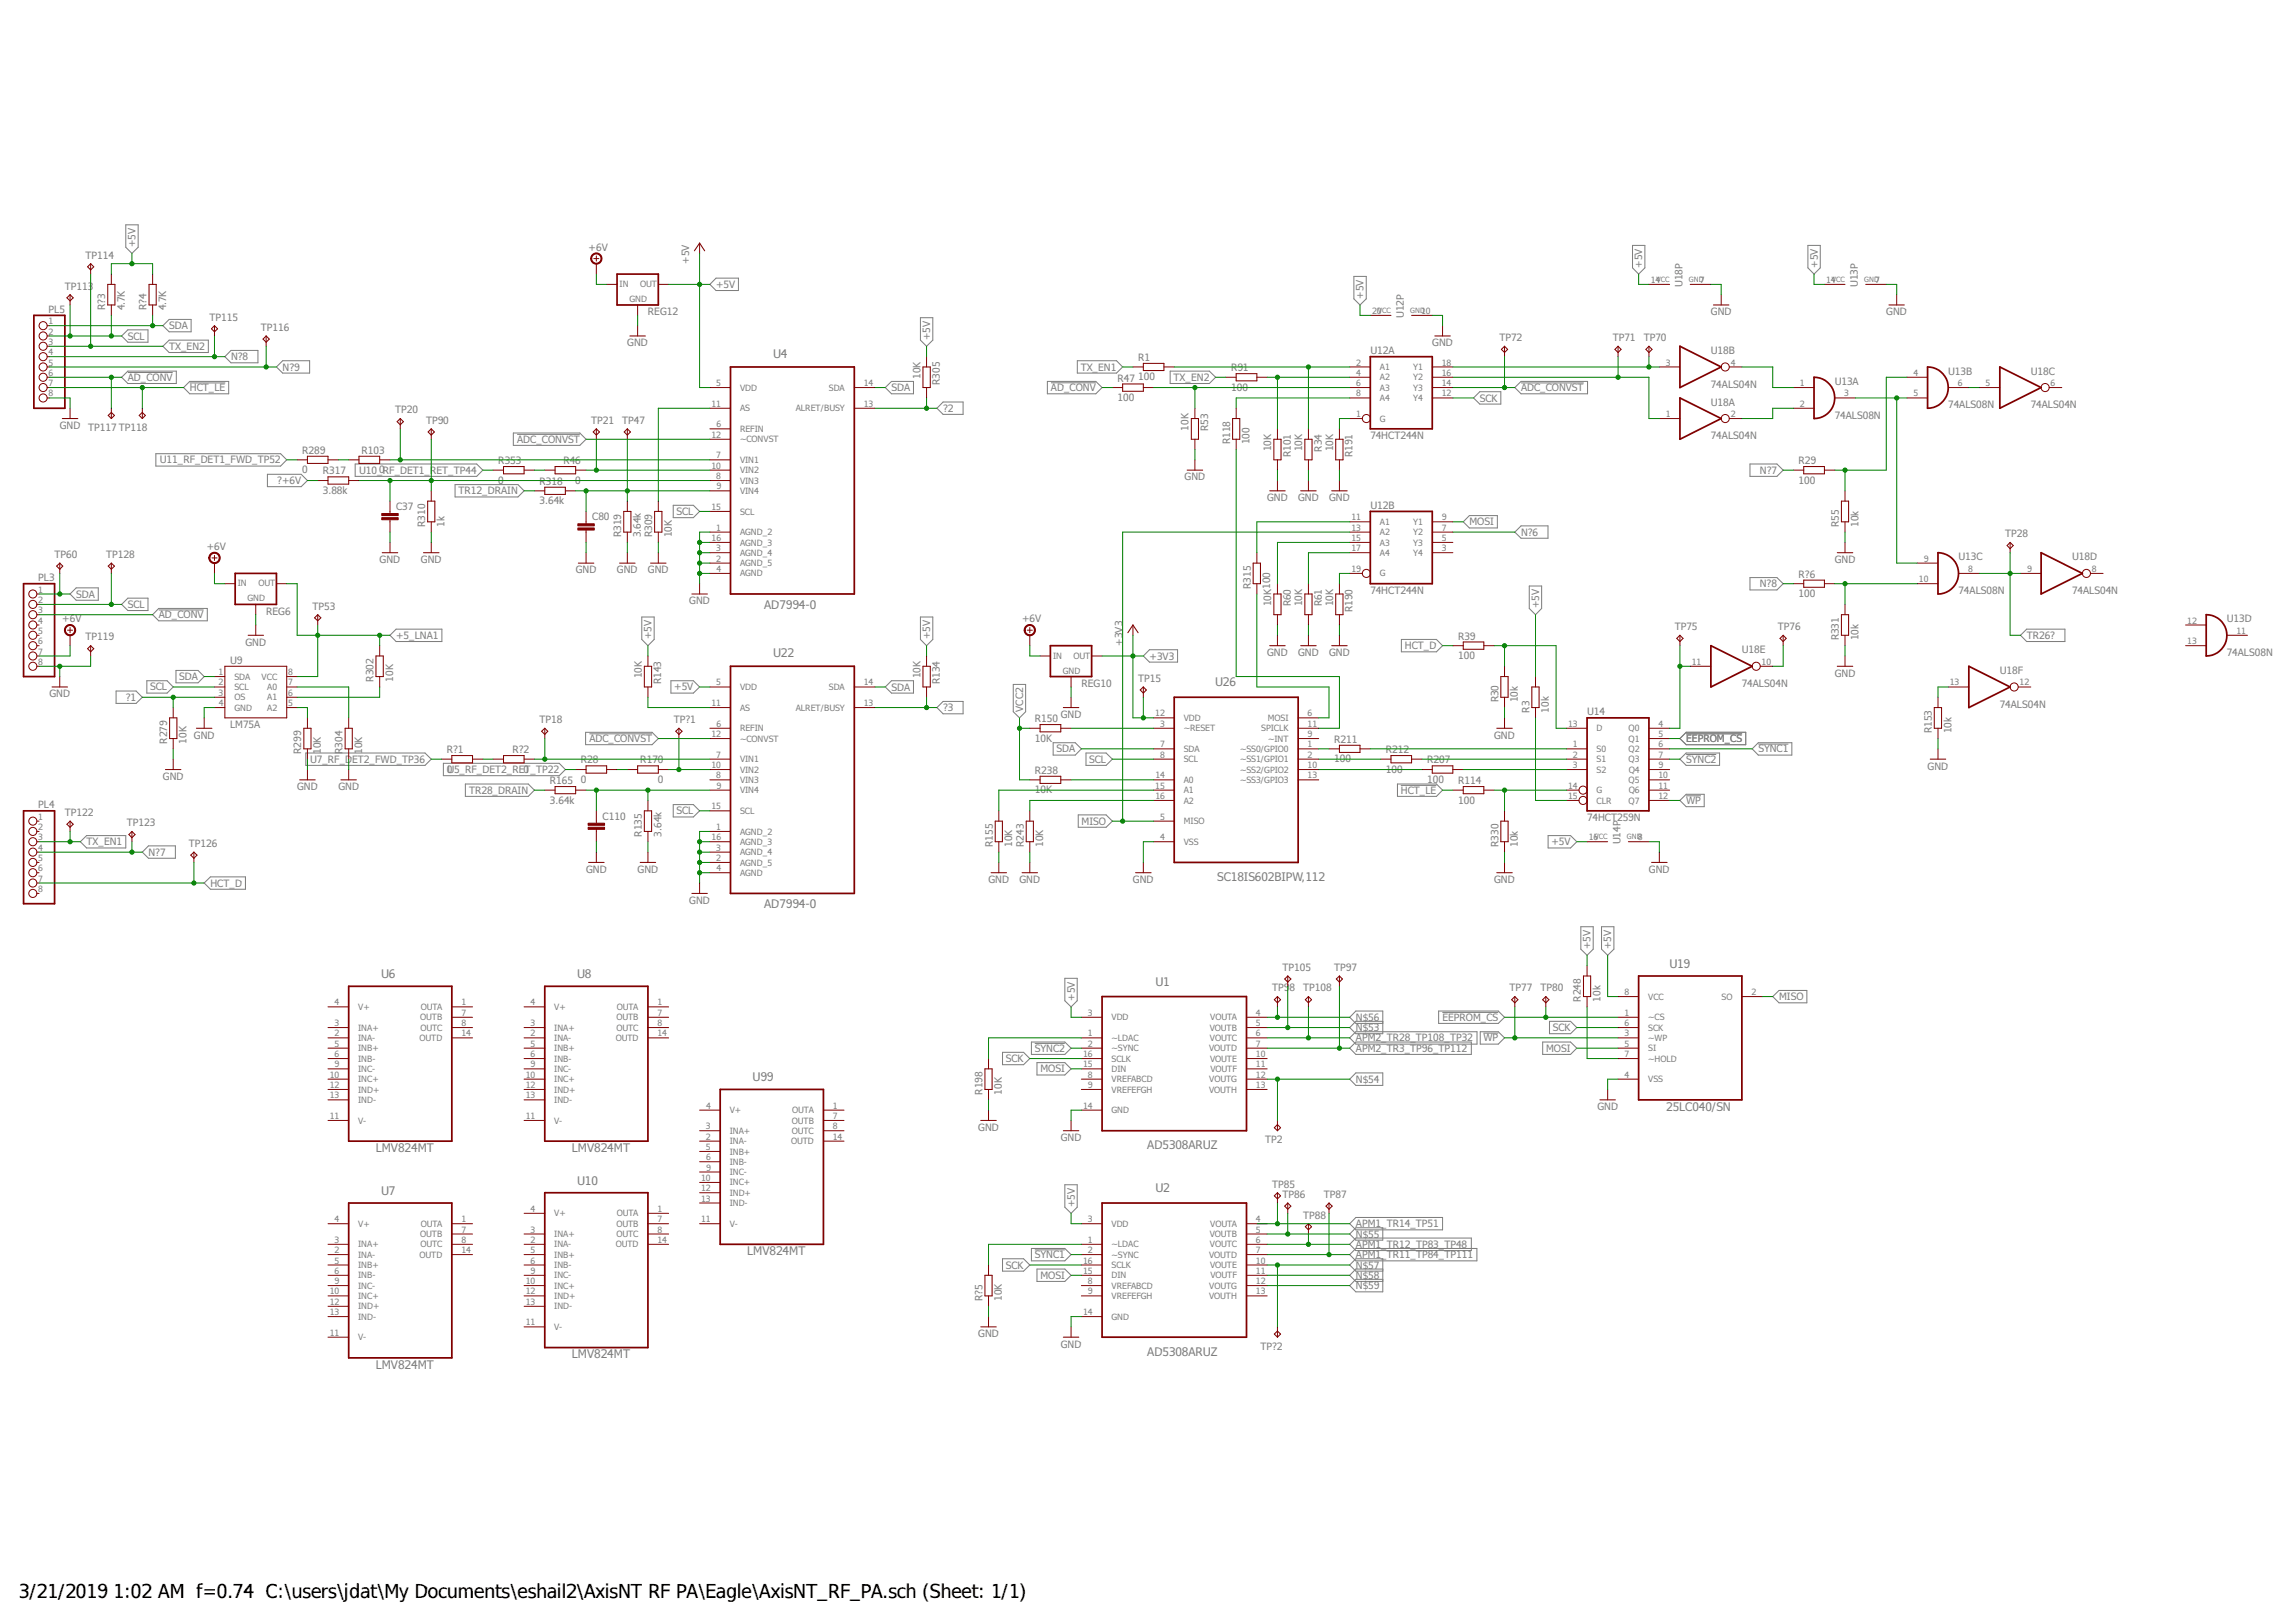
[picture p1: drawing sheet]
<svg xmlns="http://www.w3.org/2000/svg" width="420mm" height="297mm" viewBox="0 0 420 297" stroke-linecap="round" stroke-linejoin="round" font-family="sans-serif">
<defs><g id="words">
<g font-size="3.5">
<text x="3.5" y="292.5">3/21/2019</text>
<text x="20.8" y="292.5">1:02 AM f=0.74 C:\users\jdat\My Documents\eshail2\AxisNT RF PA\Eagle\AxisNT_RF_PA.sch (Sheet: 1/1)</text>
</g>
<g font-size="2.2" fill="#808080">
<text x="141.6" y="65.5">U4</text>
<text x="139.9" y="111.5">AD7994-0</text>
<text x="141.6" y="120.3">U22</text>
<text x="222.5" y="125.6">U26</text>
<text x="222.8" y="161.3">SC18IS602BIPW,112</text>
<text x="139.9" y="166.2">AD7994-0</text>
<text x="69.8" y="179">U6</text>
<text x="105.7" y="179">U8</text>
<text x="305.6" y="177.1">U19</text>
<text x="211.5" y="180.4">U1</text>
<text x="137.8" y="197.9">U99</text>
<text x="305.1" y="203.3">25LC040/SN</text>
<text x="68.8" y="210.8">LMV824MT</text>
<text x="104.7" y="210.8">LMV824MT</text>
<text x="210" y="210.4">AD5308ARUZ</text>
<text x="69.8" y="218.7">U7</text>
<text x="105.7" y="216.8">U10</text>
<text x="211.5" y="218.2">U2</text>
<text x="136.8" y="229.7">LMV824MT</text>
<text x="68.8" y="250.5">LMV824MT</text>
<text x="104.7" y="248.6">LMV824MT</text>
<text x="210" y="248.2">AD5308ARUZ</text>
</g>
<g font-size="1.9" fill="#808080">
<text x="15.7" y="47.3">TP114</text>
<text x="24.8" y="45.2" transform="rotate(-90 24.8 45.2)">+5V</text>
<text x="107.8" y="45.9">+6V</text>
<text x="11.9" y="53">TP113</text>
<text x="126.2" y="48.3" transform="rotate(-90 126.2 48.3)">+5V</text>
<text x="131.1" y="52.7">+5V</text>
<text x="300.7" y="49" transform="rotate(-90 300.7 49)">+5V</text>
<text x="308" y="52.5" transform="rotate(-90 308 52.5)">U18P</text>
<text x="332.8" y="49" transform="rotate(-90 332.8 49)">+5V</text>
<text x="340.1" y="52.5" transform="rotate(-90 340.1 52.5)">U13P</text>
<text x="8.9" y="57.2">PL5</text>
<text x="19.3" y="56.8" transform="rotate(-90 19.3 56.8)">R?3</text>
<text x="22.8" y="56.8" transform="rotate(-90 22.8 56.8)">4.7K</text>
<text x="26.8" y="56.8" transform="rotate(-90 26.8 56.8)">R?4</text>
<text x="30.4" y="56.8" transform="rotate(-90 30.4 56.8)">4.7K</text>
<text x="38.3" y="58.7">TP115</text>
<text x="118.6" y="57.7">REG12</text>
<text x="249.6" y="54.7" transform="rotate(-90 249.6 54.7)">+5V</text>
<text x="257" y="58.2" transform="rotate(-90 257 58.2)">U12P</text>
<text x="313.2" y="57.7">GND</text>
<text x="345.3" y="57.7">GND</text>
<text x="23.4" y="62.2">SCL</text>
<text x="31" y="60.3">SDA</text>
<text x="31" y="64">TX_EN2</text>
<text x="42.3" y="65.9">N?8</text>
<text x="47.8" y="60.5">TP116</text>
<text x="114.8" y="63.4">GND</text>
<text x="170.3" y="62.2" transform="rotate(-90 170.3 62.2)">+5V</text>
<text x="250.9" y="64.8">U12A</text>
<text x="262.2" y="63.4">GND</text>
<text x="274.5" y="62.4">TP72</text>
<text x="295.3" y="62.4">TP71</text>
<text x="300.9" y="62.4">TP70</text>
<text x="313.2" y="64.8">U18B</text>
<text x="23.4" y="69.7">AD_CONV</text>
<text x="34.7" y="71.6">HCT_LE</text>
<text x="51.7" y="67.8">N?9</text>
<text x="163.2" y="71.6">SDA</text>
<text x="168.5" y="69.4" transform="rotate(-90 168.5 69.4)">10K</text>
<text x="172.1" y="70.4" transform="rotate(-90 172.1 70.4)">R305</text>
<text x="192.4" y="71.6">AD_CONV</text>
<text x="197.9" y="67.8">TX_EN1</text>
<text x="204.6" y="69.8">R47</text>
<text x="208.4" y="69.6">100</text>
<text x="208.4" y="66">R1</text>
<text x="214.9" y="69.7">TX_EN2</text>
<text x="225.4" y="71.5">100</text>
<text x="225.4" y="67.9">R91</text>
<text x="278.5" y="71.6">ADC_CONVST</text>
<text x="313.2" y="70.9">74ALS04N</text>
<text x="335.9" y="70.5">U13A</text>
<text x="356.7" y="68.6">U13B</text>
<text x="371.8" y="68.6">U18C</text>
<text x="72.3" y="75.7">TP20</text>
<text x="78" y="77.5">TP90</text>
<text x="108.2" y="77.5">TP21</text>
<text x="113.9" y="77.5">TP47</text>
<text x="172.7" y="75.4">?2</text>
<text x="204.6" y="73.4">100</text>
<text x="270.9" y="73.5">SCK</text>
<text x="313.2" y="74.2">U18A</text>
<text x="335.9" y="76.6">74ALS08N</text>
<text x="356.7" y="74.7">74ALS08N</text>
<text x="371.8" y="74.7">74ALS04N</text>
<text x="10.9" y="78.5">GND</text>
<text x="16.1" y="78.9">TP117 TP118</text>
<text x="55.3" y="83">R289</text>
<text x="66.2" y="83">R103</text>
<text x="94.7" y="81">ADC_CONVST</text>
<text x="217.6" y="78.8" transform="rotate(-90 217.6 78.8)">10K</text>
<text x="221.2" y="78.9" transform="rotate(-90 221.2 78.9)">R53</text>
<text x="225.2" y="81.3" transform="rotate(-90 225.2 81.3)">R118</text>
<text x="228.8" y="81.3" transform="rotate(-90 228.8 81.3)">100</text>
<text x="232.7" y="82.6" transform="rotate(-90 232.7 82.6)">10K</text>
<text x="236.3" y="83.7" transform="rotate(-90 236.3 83.7)">R101</text>
<text x="238.4" y="82.6" transform="rotate(-90 238.4 82.6)">10K</text>
<text x="242" y="82.6" transform="rotate(-90 242 82.6)">R34</text>
<text x="244.1" y="82.6" transform="rotate(-90 244.1 82.6)">10K</text>
<text x="247.6" y="83.7" transform="rotate(-90 247.6 83.7)">R191</text>
<text x="250.9" y="80.4">74HCT244N</text>
<text x="313.2" y="80.4">74ALS04N</text>
<text x="29.2" y="84.8">U11_RF_DET1_FWD_TP52</text>
<text x="50.8" y="88.6">?+6V</text>
<text x="55.3" y="86.6">0</text>
<text x="59.1" y="86.8">R317</text>
<text x="65.8" y="86.7">U10_0RF_DET1_RET_TP44</text>
<text x="91.2" y="88.5">0</text>
<text x="91.2" y="84.9">R353</text>
<text x="98.8" y="88.7">R318</text>
<text x="103.1" y="84.9">R46</text>
<text x="105.3" y="88.5">0</text>
<text x="216.9" y="87.9">GND</text>
<text x="322.2" y="86.7">N?7</text>
<text x="329.3" y="88.5">100</text>
<text x="329.3" y="84.9">R29</text>
<text x="59.1" y="90.4">3.88k</text>
<text x="72.5" y="93.3">C37</text>
<text x="84" y="90.5">TR12_DRAIN</text>
<text x="98.8" y="92.3">3.64k</text>
<text x="108.4" y="95.2">C80</text>
<text x="123.8" y="94.3">SCL</text>
<text x="232" y="91.7">GND</text>
<text x="237.7" y="91.7">GND</text>
<text x="243.3" y="91.7">GND</text>
<text x="250.9" y="93.1">U12B</text>
<text x="37.9" y="100.7">+6V</text>
<text x="77.8" y="96.4" transform="rotate(-90 77.8 96.4)">R310</text>
<text x="81.4" y="96.4" transform="rotate(-90 81.4 96.4)">1k</text>
<text x="113.7" y="98.3" transform="rotate(-90 113.7 98.3)">R319</text>
<text x="117.3" y="98.3" transform="rotate(-90 117.3 98.3)">3.64k</text>
<text x="119.4" y="98.3" transform="rotate(-90 119.4 98.3)">R309</text>
<text x="123" y="98.3" transform="rotate(-90 123 98.3)">10K</text>
<text x="269" y="96.2">MOSI</text>
<text x="278.5" y="98">N?6</text>
<text x="336.7" y="96.4" transform="rotate(-90 336.7 96.4)">R55</text>
<text x="340.2" y="96.4" transform="rotate(-90 340.2 96.4)">10k</text>
<text x="367.1" y="98.3">TP28</text>
<text x="7" y="106.4">PL3</text>
<text x="10" y="102.1">TP60</text>
<text x="19.4" y="102.1">TP128</text>
<text x="69.5" y="103.1">GND</text>
<text x="77.1" y="103.1">GND</text>
<text x="105.4" y="104.9">GND</text>
<text x="113" y="104.9">GND</text>
<text x="118.6" y="104.9">GND</text>
<text x="229" y="107.8" transform="rotate(-90 229 107.8)">R315</text>
<text x="322.2" y="107.5">N?8</text>
<text x="329.3" y="105.7">R?6</text>
<text x="335.9" y="103.1">GND</text>
<text x="358.6" y="102.6">U13C</text>
<text x="379.3" y="102.6">U18D</text>
<text x="11.4" y="113.9">+6V</text>
<text x="14" y="109.4">SDA</text>
<text x="23.4" y="111.3">SCL</text>
<text x="29.1" y="113.2">AD_CONV</text>
<text x="48.7" y="112.5">REG6</text>
<text x="57.2" y="111.6">TP53</text>
<text x="126.2" y="110.6">GND</text>
<text x="187.1" y="113.9">+6V</text>
<text x="232.7" y="111" transform="rotate(-90 232.7 111)">10K100</text>
<text x="236.3" y="111" transform="rotate(-90 236.3 111)">R60</text>
<text x="238.4" y="111" transform="rotate(-90 238.4 111)">10K</text>
<text x="242" y="111" transform="rotate(-90 242 111)">R61</text>
<text x="244.1" y="111" transform="rotate(-90 244.1 111)">10K</text>
<text x="247.6" y="112" transform="rotate(-90 247.6 112)">R190</text>
<text x="250.9" y="108.7">74HCT244N</text>
<text x="281.8" y="111.4" transform="rotate(-90 281.8 111.4)">+5V</text>
<text x="329.3" y="109.3">100</text>
<text x="358.6" y="108.7">74ALS08N</text>
<text x="379.3" y="108.7">74ALS04N</text>
<text x="407.7" y="113.9">U13D</text>
<text x="15.7" y="117.2">TP119</text>
<text x="44.9" y="118.2">GND</text>
<text x="72.5" y="116.9">+5_LNA1</text>
<text x="119.3" y="117" transform="rotate(-90 119.3 117)">+5V</text>
<text x="170.3" y="117" transform="rotate(-90 170.3 117)">+5V</text>
<text x="205.5" y="118.2" transform="rotate(-90 205.5 118.2)">+3V3</text>
<text x="257.2" y="118.8">HCT_D</text>
<text x="266.9" y="117.1">R39</text>
<text x="306.6" y="115.3">TP75</text>
<text x="318.9" y="119.6">U18E</text>
<text x="325.5" y="115.3">TP76</text>
<text x="336.7" y="117.2" transform="rotate(-90 336.7 117.2)">R331</text>
<text x="340.2" y="117.2" transform="rotate(-90 340.2 117.2)">10k</text>
<text x="371" y="116.9">TR26?</text>
<text x="32.8" y="124.5">SDA</text>
<text x="42.1" y="121.5">U9</text>
<text x="68.4" y="124.8" transform="rotate(-90 68.4 124.8)">R302</text>
<text x="72" y="124.8" transform="rotate(-90 72 124.8)">10K</text>
<text x="117.5" y="124.2" transform="rotate(-90 117.5 124.2)">10K</text>
<text x="121.1" y="125.2" transform="rotate(-90 121.1 125.2)">R143</text>
<text x="168.5" y="124.2" transform="rotate(-90 168.5 124.2)">10K</text>
<text x="172.1" y="125.2" transform="rotate(-90 172.1 125.2)">R134</text>
<text x="198" y="125.7">REG10</text>
<text x="208.4" y="124.8">TP15</text>
<text x="210.4" y="120.7">+3V3</text>
<text x="232" y="120.1">GND</text>
<text x="237.7" y="120.1">GND</text>
<text x="243.3" y="120.1">GND</text>
<text x="266.9" y="120.6">100</text>
<text x="318.9" y="125.7">74ALS04N</text>
<text x="335.9" y="123.8">GND</text>
<text x="366.1" y="123.4">U18F</text>
<text x="407.7" y="120.1">74ALS08N</text>
<text x="9" y="127.6">GND</text>
<text x="23" y="128.3">?1</text>
<text x="27.5" y="126.4">SCL</text>
<text x="123.4" y="126.4">+5V</text>
<text x="163.2" y="126.4">SDA</text>
<text x="172.7" y="130.2">?3</text>
<text x="187.3" y="130.3" transform="rotate(-90 187.3 130.3)">VCC2</text>
<text x="194.2" y="131.4">GND</text>
<text x="274.3" y="128.6" transform="rotate(-90 274.3 128.6)">R30</text>
<text x="277.9" y="128.6" transform="rotate(-90 277.9 128.6)">10k</text>
<text x="280" y="130.4" transform="rotate(-90 280 130.4)">R3</text>
<text x="283.6" y="130.4" transform="rotate(-90 283.6 130.4)">10k</text>
<text x="290.6" y="130.9">U14</text>
<text x="366.1" y="129.5">74ALS04N</text>
<text x="30.6" y="136.1" transform="rotate(-90 30.6 136.1)">R279</text>
<text x="34.2" y="136.1" transform="rotate(-90 34.2 136.1)">10K</text>
<text x="35.5" y="135.2">GND</text>
<text x="42.1" y="133.3">LM75A</text>
<text x="81.8" y="137.8">R?1</text>
<text x="93.8" y="137.8">R?2</text>
<text x="98.8" y="132.3">TP18</text>
<text x="107.9" y="135.8">ADC_CONVST</text>
<text x="123.3" y="132.3">TP?1</text>
<text x="189.5" y="135.7">10K</text>
<text x="189.5" y="132.2">R150</text>
<text x="193.4" y="137.7">SDA</text>
<text x="244.3" y="135.9">R211</text>
<text x="253.7" y="137.8">R212</text>
<text x="273.5" y="135.2">GND</text>
<text x="308.7" y="135.8">EEPROM_CS</text>
<text x="321.9" y="137.7">SYNC1</text>
<text x="353.7" y="134.2" transform="rotate(-90 353.7 134.2)">R153</text>
<text x="357.2" y="134.2" transform="rotate(-90 357.2 134.2)">10k</text>
<text x="29.8" y="142.7">GND</text>
<text x="55.2" y="138" transform="rotate(-90 55.2 138)">R299</text>
<text x="56.8" y="139.6">U7_RF_DET2_FWD_TP36</text>
<text x="58.7" y="138" transform="rotate(-90 58.7 138)">10K</text>
<text x="62.7" y="138" transform="rotate(-90 62.7 138)">R304</text>
<text x="66.3" y="138" transform="rotate(-90 66.3 138)">10K</text>
<text x="81.8" y="141.4">0</text>
<text x="81.9" y="141.5">U5_RF_DET2_RE0T_TP22</text>
<text x="100.7" y="143.5">R165</text>
<text x="106.3" y="143.3">0</text>
<text x="106.3" y="139.7">R28</text>
<text x="117.2" y="139.7">R170</text>
<text x="120.4" y="143.3">0</text>
<text x="189.5" y="141.6">R238</text>
<text x="199.4" y="139.6">SCL</text>
<text x="244.3" y="139.5">100</text>
<text x="253.7" y="141.4">100</text>
<text x="261.3" y="143.3">100</text>
<text x="261.3" y="139.7">R207</text>
<text x="266.9" y="143.5">R114</text>
<text x="308.7" y="139.6">SYNC2</text>
<text x="352.9" y="140.8">GND</text>
<text x="7" y="147.9">PL4</text>
<text x="11.9" y="149.3">TP122</text>
<text x="54.4" y="144.6">GND</text>
<text x="61.9" y="144.6">GND</text>
<text x="85.9" y="145.3">TR28_DRAIN</text>
<text x="100.7" y="147.1">3.64k</text>
<text x="110.3" y="150">C110</text>
<text x="123.8" y="149">SCL</text>
<text x="189.5" y="145.2">10K</text>
<text x="256.4" y="145.3">HCT_LE</text>
<text x="266.9" y="147.1">100</text>
<text x="308.7" y="147.2">WP</text>
<text x="15.8" y="154.7">TX_EN1</text>
<text x="23.2" y="151.2">TP123</text>
<text x="34.6" y="155">TP126</text>
<text x="117.5" y="153.1" transform="rotate(-90 117.5 153.1)">R135</text>
<text x="121.1" y="153.1" transform="rotate(-90 121.1 153.1)">3.64k</text>
<text x="181.7" y="155" transform="rotate(-90 181.7 155)">R155</text>
<text x="185.3" y="155" transform="rotate(-90 185.3 155)">10K</text>
<text x="187.4" y="155" transform="rotate(-90 187.4 155)">R243</text>
<text x="191" y="155" transform="rotate(-90 191 155)">10K</text>
<text x="198" y="150.9">MISO</text>
<text x="274.3" y="155" transform="rotate(-90 274.3 155)">R330</text>
<text x="277.9" y="155" transform="rotate(-90 277.9 155)">10k</text>
<text x="284" y="154.7">+5V</text>
<text x="290.6" y="150.3">74HCT259N</text>
<text x="296.7" y="154.5" transform="rotate(-90 296.7 154.5)">U14P</text>
<text x="27.2" y="156.6">N?7</text>
<text x="107.3" y="159.7">GND</text>
<text x="116.7" y="159.7">GND</text>
<text x="181" y="161.6">GND</text>
<text x="186.6" y="161.6">GND</text>
<text x="207.4" y="161.6">GND</text>
<text x="273.5" y="161.6">GND</text>
<text x="301.9" y="159.7">GND</text>
<text x="38.5" y="162.3">HCT_D</text>
<text x="126.2" y="165.4">GND</text>
<text x="291.2" y="173.7" transform="rotate(-90 291.2 173.7)">+5V</text>
<text x="295" y="173.7" transform="rotate(-90 295 173.7)">+5V</text>
<text x="234.8" y="177.7">TP105</text>
<text x="244.3" y="177.7">TP97</text>
<text x="196.7" y="183.2" transform="rotate(-90 196.7 183.2)">+5V</text>
<text x="232.9" y="181.4">TP9</text>
<text x="236.1" y="181.4">8</text>
<text x="238.6" y="181.4">TP108</text>
<text x="276.4" y="181.4">TP77</text>
<text x="282" y="181.4">TP80</text>
<text x="289.4" y="183.3" transform="rotate(-90 289.4 183.3)">R248</text>
<text x="293" y="183.3" transform="rotate(-90 293 183.3)">10k</text>
<text x="325.7" y="183.1">MISO</text>
<text x="248.2" y="190.6">APM2_TR28_TP108_TP32</text>
<text x="248.2" y="188.7">N$53</text>
<text x="248.2" y="186.8">N$56</text>
<text x="264.1" y="186.8">EEPROM_CS</text>
<text x="271.6" y="190.6">WP</text>
<text x="284.3" y="188.7">SCK</text>
<text x="184.1" y="194.4">SCK</text>
<text x="189.4" y="192.5">SYNC2</text>
<text x="190.5" y="196.3">MOSI</text>
<text x="248.2" y="192.5">APM2_TR3_TP96_TP112</text>
<text x="283" y="192.5">MOSI</text>
<text x="179.9" y="200.3" transform="rotate(-90 179.9 200.3)">R198</text>
<text x="183.4" y="200.3" transform="rotate(-90 183.4 200.3)">10K</text>
<text x="248.2" y="198.2">N$54</text>
<text x="292.4" y="203.2">GND</text>
<text x="179.1" y="207">GND</text>
<text x="194.2" y="208.8">GND</text>
<text x="231.6" y="209.2">TP2</text>
<text x="196.7" y="220.9" transform="rotate(-90 196.7 220.9)">+5V</text>
<text x="232.9" y="217.3">TP85</text>
<text x="234.8" y="219.2">TP86</text>
<text x="242.4" y="219.2">TP87</text>
<text x="238.6" y="223">TP88</text>
<text x="248.2" y="224.6">APM1_TR14_TP51</text>
<text x="248.2" y="226.5">N$55</text>
<text x="184.1" y="232.2">SCK</text>
<text x="189.4" y="230.3">SYNC1</text>
<text x="248.2" y="230.3">APM1_TR11_TP84_TP111</text>
<text x="248.2" y="228.4">APM1_TR12_TP83_TP48</text>
<text x="248.2" y="232.2">N$57</text>
<text x="179.9" y="238.1" transform="rotate(-90 179.9 238.1)">R?5</text>
<text x="183.4" y="238.1" transform="rotate(-90 183.4 238.1)">10K</text>
<text x="190.5" y="234.1">MOSI</text>
<text x="248.2" y="234.1">N$58</text>
<text x="248.2" y="236">N$59</text>
<text x="179.1" y="244.7">GND</text>
<text x="194.2" y="246.6">GND</text>
<text x="230.8" y="247">TP?2</text>
</g>
<g font-size="1.6" fill="#808080">
<text x="113.4" y="52.5">IN</text>
<text x="117.2" y="52.5">OUT</text>
<text x="302.2" y="51.8">14</text>
<text x="311.2" y="51.8">7</text>
<text x="334.3" y="51.8">14</text>
<text x="343.3" y="51.8">7</text>
<text x="8.9" y="59.3">1</text>
<text x="115.2" y="55.3">GND</text>
<text x="251.2" y="57.4">20</text>
<text x="260.2" y="57.4">10</text>
<text x="8.9" y="61.2">2</text>
<text x="8.9" y="63.1">3</text>
<text x="8.9" y="65">4</text>
<text x="8.9" y="66.9">5</text>
<text x="8.9" y="68.8">6</text>
<text x="8.9" y="70.7">7</text>
<text x="131.1" y="70.7">5</text>
<text x="135.5" y="71.5">VDD</text>
<text x="151.8" y="71.5">SDA</text>
<text x="158.1" y="70.7">14</text>
<text x="248.3" y="66.9">2</text>
<text x="248.3" y="68.8">4</text>
<text x="248.3" y="70.7">6</text>
<text x="252.6" y="67.7">A1</text>
<text x="252.6" y="69.6">A2</text>
<text x="252.6" y="71.5">A3</text>
<text x="258.7" y="71.5">Y3</text>
<text x="258.7" y="69.6">Y2</text>
<text x="258.7" y="67.7">Y1</text>
<text x="263.9" y="70.7">14</text>
<text x="263.9" y="68.8">16</text>
<text x="263.9" y="66.9">18</text>
<text x="304.9" y="66.9">3</text>
<text x="316.8" y="66.9">4</text>
<text x="329.5" y="70.7">1</text>
<text x="350.3" y="68.8">4</text>
<text x="358.4" y="70.7">6</text>
<text x="363.5" y="70.7">5</text>
<text x="375.4" y="70.7">6</text>
<text x="8.9" y="72.6">8</text>
<text x="130.3" y="74.5">11</text>
<text x="135.5" y="75.3">AS</text>
<text x="145.7" y="75.3">ALRET/BUSY</text>
<text x="158.1" y="74.5">13</text>
<text x="248.3" y="76.3">1</text>
<text x="248.3" y="72.6">8</text>
<text x="252.6" y="77.2">G</text>
<text x="252.6" y="73.4">A4</text>
<text x="258.7" y="73.4">Y4</text>
<text x="263.9" y="72.6">12</text>
<text x="304.9" y="76.3">1</text>
<text x="316.8" y="76.3">2</text>
<text x="329.5" y="74.5">2</text>
<text x="337.6" y="72.6">3</text>
<text x="350.3" y="72.6">5</text>
<text x="130.3" y="80.1">12</text>
<text x="131.1" y="83.9">7</text>
<text x="131.2" y="78.2">6</text>
<text x="135.5" y="79.1">REFIN</text>
<text x="135.5" y="81">~CONVST</text>
<text x="130.3" y="85.8">10</text>
<text x="131.1" y="87.7">8</text>
<text x="131.2" y="89.6">9</text>
<text x="135.5" y="84.7">VIN1</text>
<text x="135.5" y="86.6">VIN2</text>
<text x="135.5" y="88.5">VIN3</text>
<text x="130.3" y="93.3">15</text>
<text x="135.5" y="90.4">VIN4</text>
<text x="135.5" y="94.2">SCL</text>
<text x="247.4" y="95.2">11</text>
<text x="263.9" y="95.2">9</text>
<text x="130.3" y="99">16</text>
<text x="131.1" y="97.1">1</text>
<text x="131.1" y="100.9">3</text>
<text x="135.5" y="98">AGND_2</text>
<text x="135.5" y="99.8">AGND_3</text>
<text x="135.5" y="101.7">AGND_4</text>
<text x="247.4" y="97.1">13</text>
<text x="247.4" y="99">15</text>
<text x="247.4" y="100.9">17</text>
<text x="252.6" y="96.1">A1</text>
<text x="252.6" y="98">A2</text>
<text x="252.6" y="99.8">A3</text>
<text x="252.6" y="101.7">A4</text>
<text x="258.7" y="99.9">Y3</text>
<text x="258.7" y="98">Y2</text>
<text x="258.7" y="96.1">Y1</text>
<text x="258.7" y="101.7">Y4</text>
<text x="263.9" y="100.9">3</text>
<text x="263.9" y="99">5</text>
<text x="263.9" y="97.1">7</text>
<text x="43.5" y="107.3">IN</text>
<text x="47.3" y="107.3">OUT</text>
<text x="131.1" y="102.8">2</text>
<text x="131.2" y="104.7">4</text>
<text x="135.5" y="103.6">AGND_5</text>
<text x="135.5" y="105.5">AGND</text>
<text x="247.4" y="104.7">19</text>
<text x="252.6" y="105.5">G</text>
<text x="351.3" y="106.6">10</text>
<text x="352.2" y="102.8">9</text>
<text x="360.3" y="104.7">8</text>
<text x="371.1" y="104.7">9</text>
<text x="383" y="104.7">8</text>
<text x="7" y="108.5">1</text>
<text x="7" y="110.3">2</text>
<text x="7" y="112.2">3</text>
<text x="45.3" y="110">GND</text>
<text x="7" y="114.1">4</text>
<text x="7" y="116">5</text>
<text x="7" y="117.9">6</text>
<text x="7" y="119.8">7</text>
<text x="400.4" y="114.1">12</text>
<text x="400.4" y="117.9">13</text>
<text x="409.4" y="116">11</text>
<text x="7" y="121.7">8</text>
<text x="40" y="123.6">1</text>
<text x="40" y="125.5">2</text>
<text x="42.9" y="124.4">SDA</text>
<text x="47.9" y="124.4">VCC</text>
<text x="52.8" y="125.5">7</text>
<text x="52.8" y="123.6">8</text>
<text x="131.1" y="125.5">5</text>
<text x="158.1" y="125.5">14</text>
<text x="192.8" y="120.5">IN</text>
<text x="194.6" y="123.3">GND</text>
<text x="196.6" y="120.5">OUT</text>
<text x="309.7" y="121.7">11</text>
<text x="322.5" y="121.7">10</text>
<text x="357" y="125.5">13</text>
<text x="369.7" y="125.5">12</text>
<text x="40" y="127.3">3</text>
<text x="40.1" y="129.2">4</text>
<text x="42.9" y="126.3">SCL</text>
<text x="42.9" y="128.2">OS</text>
<text x="42.9" y="130.1">GND</text>
<text x="48.9" y="130.1">A2</text>
<text x="48.9" y="128.2">A1</text>
<text x="48.9" y="126.3">A0</text>
<text x="52.8" y="129.2">5</text>
<text x="52.8" y="127.3">6</text>
<text x="130.3" y="129.2">11</text>
<text x="135.5" y="126.3">VDD</text>
<text x="135.5" y="130.1">AS</text>
<text x="145.7" y="130.1">ALRET/BUSY</text>
<text x="151.8" y="126.3">SDA</text>
<text x="158.1" y="129.2">13</text>
<text x="211.5" y="131.1">12</text>
<text x="216.7" y="132">VDD</text>
<text x="232.1" y="132">MOSI</text>
<text x="239.4" y="131.1">6</text>
<text x="130.3" y="134.9">12</text>
<text x="131.2" y="133">6</text>
<text x="135.5" y="133.8">REFIN</text>
<text x="135.5" y="135.7">~CONVST</text>
<text x="212.4" y="133">3</text>
<text x="212.4" y="136.8">7</text>
<text x="216.7" y="133.8">~RESET</text>
<text x="216.7" y="137.6">SDA</text>
<text x="227" y="137.6">~SS0/GPIO0</text>
<text x="230.9" y="133.9">SPICLK</text>
<text x="232.1" y="135.7">~INT</text>
<text x="239.4" y="133">11</text>
<text x="239.4" y="134.9">9</text>
<text x="239.4" y="136.8">1</text>
<text x="287.1" y="133">13</text>
<text x="287.9" y="136.8">1</text>
<text x="292.3" y="137.6">S0</text>
<text x="292.3" y="133.8">D</text>
<text x="298.2" y="133.9">Q0</text>
<text x="298.2" y="135.7">Q1</text>
<text x="298.2" y="137.6">Q2</text>
<text x="303.6" y="133">4</text>
<text x="303.6" y="134.9">5</text>
<text x="303.6" y="136.8">6</text>
<text x="130.3" y="140.6">10</text>
<text x="131.1" y="138.7">7</text>
<text x="131.1" y="142.5">8</text>
<text x="135.5" y="139.5">VIN1</text>
<text x="135.5" y="141.4">VIN2</text>
<text x="135.5" y="143.3">VIN3</text>
<text x="211.5" y="142.5">14</text>
<text x="212.4" y="138.7">8</text>
<text x="216.7" y="139.5">SCL</text>
<text x="216.7" y="143.3">A0</text>
<text x="227" y="139.5">~SS1/GPIO1</text>
<text x="227" y="141.4">~SS2/GPIO2</text>
<text x="227" y="143.3">~SS3/GPIO3</text>
<text x="239.4" y="138.7">2</text>
<text x="239.4" y="140.6">10</text>
<text x="239.4" y="142.5">13</text>
<text x="287.9" y="138.7">2</text>
<text x="287.9" y="140.6">3</text>
<text x="292.3" y="139.5">S1</text>
<text x="292.3" y="141.4">S2</text>
<text x="298.2" y="139.5">Q3</text>
<text x="298.2" y="143.3">Q5</text>
<text x="298.2" y="141.4">Q4</text>
<text x="303.6" y="138.7">7</text>
<text x="303.6" y="140.6">9</text>
<text x="303.6" y="142.5">10</text>
<text x="130.3" y="148.1">15</text>
<text x="131.2" y="144.3">9</text>
<text x="135.5" y="145.2">VIN4</text>
<text x="135.5" y="149">SCL</text>
<text x="211.5" y="144.3">15</text>
<text x="211.5" y="146.2">16</text>
<text x="216.7" y="145.2">A1</text>
<text x="216.7" y="147.1">A2</text>
<text x="287.1" y="146.2">15</text>
<text x="287.1" y="144.3">14</text>
<text x="292.3" y="145.2">G</text>
<text x="292.3" y="147.1">CLR</text>
<text x="298.2" y="147.1">Q7</text>
<text x="298.2" y="145.2">Q6</text>
<text x="303.6" y="144.3">11</text>
<text x="303.6" y="146.2">12</text>
<text x="7" y="150">1</text>
<text x="7" y="151.9">2</text>
<text x="7" y="153.8">3</text>
<text x="7" y="155.7">4</text>
<text x="130.3" y="153.8">16</text>
<text x="131.1" y="151.9">1</text>
<text x="131.1" y="155.7">3</text>
<text x="135.5" y="152.7">AGND_2</text>
<text x="135.5" y="154.6">AGND_3</text>
<text x="212.4" y="150">5</text>
<text x="212.4" y="153.8">4</text>
<text x="216.7" y="150.8">MISO</text>
<text x="216.7" y="154.6">VSS</text>
<text x="290.9" y="153.8">16</text>
<text x="299.8" y="153.8">8</text>
<text x="7" y="157.6">5</text>
<text x="7" y="159.5">6</text>
<text x="7" y="161.3">7</text>
<text x="131.1" y="157.6">2</text>
<text x="131.2" y="159.5">4</text>
<text x="135.5" y="156.5">AGND_4</text>
<text x="135.5" y="158.4">AGND_5</text>
<text x="135.5" y="160.3">AGND</text>
<text x="7" y="163.2">8</text>
<text x="61.2" y="184">4</text>
<text x="65.6" y="184.9">V+</text>
<text x="77" y="184.9">OUTA</text>
<text x="84.5" y="184">1</text>
<text x="84.5" y="185.9">7</text>
<text x="97.1" y="184">4</text>
<text x="101.5" y="184.9">V+</text>
<text x="112.9" y="184.9">OUTA</text>
<text x="120.4" y="184">1</text>
<text x="120.4" y="185.9">7</text>
<text x="199.1" y="185.9">3</text>
<text x="229.9" y="185.9">4</text>
<text x="297.4" y="182.1">8</text>
<text x="297.4" y="185.9">1</text>
<text x="301.7" y="183">VCC</text>
<text x="315.2" y="183">SO</text>
<text x="320.6" y="182.1">2</text>
<text x="61.2" y="187.8">3</text>
<text x="61.2" y="189.7">2</text>
<text x="61.2" y="191.6">5</text>
<text x="65.6" y="188.6">INA+</text>
<text x="65.6" y="190.5">INA-</text>
<text x="76.8" y="190.5">OUTD</text>
<text x="76.9" y="186.7">OUTB</text>
<text x="77" y="188.6">OUTC</text>
<text x="84.5" y="187.8">8</text>
<text x="84.5" y="189.7">14</text>
<text x="97.1" y="187.8">3</text>
<text x="97.1" y="189.7">2</text>
<text x="97.1" y="191.6">5</text>
<text x="101.5" y="188.6">INA+</text>
<text x="101.5" y="190.5">INA-</text>
<text x="112.7" y="190.5">OUTD</text>
<text x="112.8" y="186.7">OUTB</text>
<text x="112.9" y="188.6">OUTC</text>
<text x="120.4" y="187.8">8</text>
<text x="120.4" y="189.7">14</text>
<text x="199.1" y="189.7">1</text>
<text x="199.1" y="191.6">2</text>
<text x="203.5" y="186.7">VDD</text>
<text x="203.5" y="190.5">~LDAC</text>
<text x="221.5" y="188.6">VOUTB</text>
<text x="221.5" y="190.5">VOUTC</text>
<text x="221.6" y="186.7">VOUTA</text>
<text x="229.9" y="187.8">5</text>
<text x="229.9" y="189.7">6</text>
<text x="229.9" y="191.6">7</text>
<text x="297.4" y="189.7">3</text>
<text x="297.4" y="191.6">5</text>
<text x="297.4" y="187.8">6</text>
<text x="301.7" y="186.7">~CS</text>
<text x="301.7" y="188.6">SCK</text>
<text x="301.7" y="190.5">~WP</text>
<text x="60.4" y="197.2">10</text>
<text x="61.2" y="193.5">6</text>
<text x="61.2" y="195.4">9</text>
<text x="65.6" y="192.4">INB+</text>
<text x="65.6" y="194.3">INB-</text>
<text x="65.6" y="196.2">INC-</text>
<text x="96.3" y="197.2">10</text>
<text x="97.1" y="193.5">6</text>
<text x="97.1" y="195.4">9</text>
<text x="101.5" y="192.4">INB+</text>
<text x="101.5" y="194.3">INB-</text>
<text x="101.5" y="196.2">INC-</text>
<text x="198.3" y="195.4">15</text>
<text x="198.3" y="193.5">16</text>
<text x="199.1" y="197.2">8</text>
<text x="203.5" y="192.4">~SYNC</text>
<text x="203.5" y="194.3">SCLK</text>
<text x="203.5" y="196.2">DIN</text>
<text x="221.3" y="192.4">VOUTD</text>
<text x="221.5" y="194.3">VOUTE</text>
<text x="221.6" y="196.2">VOUTF</text>
<text x="229.9" y="193.5">10</text>
<text x="229.9" y="195.4">11</text>
<text x="229.9" y="197.2">12</text>
<text x="297.4" y="193.5">7</text>
<text x="297.4" y="197.2">4</text>
<text x="301.7" y="192.4">SI</text>
<text x="301.7" y="194.3">~HOLD</text>
<text x="60.4" y="199.1">12</text>
<text x="60.4" y="201">13</text>
<text x="65.6" y="198.1">INC+</text>
<text x="65.6" y="200">IND+</text>
<text x="65.6" y="201.9">IND-</text>
<text x="96.3" y="199.1">12</text>
<text x="96.3" y="201">13</text>
<text x="101.5" y="198.1">INC+</text>
<text x="101.5" y="200">IND+</text>
<text x="101.5" y="201.9">IND-</text>
<text x="129.3" y="202.9">4</text>
<text x="133.6" y="203.7">V+</text>
<text x="145" y="203.8">OUTA</text>
<text x="152.5" y="202.9">1</text>
<text x="198.3" y="202.9">14</text>
<text x="199.2" y="199.1">9</text>
<text x="203.5" y="198.1">VREFABCD</text>
<text x="203.5" y="200">VREFEFGH</text>
<text x="203.5" y="203.7">GND</text>
<text x="221.3" y="200">VOUTH</text>
<text x="221.4" y="198.1">VOUTG</text>
<text x="229.9" y="199.1">13</text>
<text x="301.7" y="198.1">VSS</text>
<text x="60.4" y="204.8">11</text>
<text x="65.6" y="205.6">V-</text>
<text x="96.3" y="204.8">11</text>
<text x="101.5" y="205.6">V-</text>
<text x="129.2" y="206.7">3</text>
<text x="129.2" y="208.6">2</text>
<text x="133.6" y="207.5">INA+</text>
<text x="133.6" y="209.4">INA-</text>
<text x="144.8" y="209.4">OUTD</text>
<text x="145" y="205.6">OUTB</text>
<text x="145" y="207.5">OUTC</text>
<text x="152.5" y="204.8">7</text>
<text x="152.5" y="206.7">8</text>
<text x="152.5" y="208.6">14</text>
<text x="129.2" y="210.5">5</text>
<text x="129.3" y="212.4">6</text>
<text x="129.3" y="214.2">9</text>
<text x="133.6" y="211.3">INB+</text>
<text x="133.6" y="213.2">INB-</text>
<text x="133.6" y="215.1">INC-</text>
<text x="97.1" y="221.8">4</text>
<text x="120.4" y="221.8">1</text>
<text x="128.4" y="216.1">10</text>
<text x="128.4" y="218">12</text>
<text x="128.4" y="219.9">13</text>
<text x="133.6" y="217">INC+</text>
<text x="133.6" y="218.9">IND+</text>
<text x="133.6" y="220.7">IND-</text>
<text x="61.2" y="227.5">3</text>
<text x="61.2" y="223.7">4</text>
<text x="65.6" y="224.5">V+</text>
<text x="76.9" y="226.4">OUTB</text>
<text x="77" y="224.5">OUTA</text>
<text x="84.5" y="223.7">1</text>
<text x="84.5" y="225.6">7</text>
<text x="84.5" y="227.5">8</text>
<text x="97.1" y="225.6">3</text>
<text x="97.1" y="227.5">2</text>
<text x="101.5" y="222.6">V+</text>
<text x="101.5" y="226.4">INA+</text>
<text x="112.8" y="224.5">OUTB</text>
<text x="112.9" y="226.4">OUTC</text>
<text x="112.9" y="222.6">OUTA</text>
<text x="120.4" y="223.7">7</text>
<text x="120.4" y="225.6">8</text>
<text x="120.4" y="227.5">14</text>
<text x="128.4" y="223.7">11</text>
<text x="133.6" y="224.5">V-</text>
<text x="199.1" y="223.7">3</text>
<text x="199.1" y="227.5">1</text>
<text x="203.5" y="224.5">VDD</text>
<text x="221.5" y="226.4">VOUTB</text>
<text x="221.6" y="224.5">VOUTA</text>
<text x="229.9" y="223.7">4</text>
<text x="229.9" y="225.6">5</text>
<text x="229.9" y="227.5">6</text>
<text x="61.2" y="229.4">2</text>
<text x="61.2" y="231.2">5</text>
<text x="61.2" y="233.1">6</text>
<text x="65.6" y="228.3">INA+</text>
<text x="65.6" y="230.2">INA-</text>
<text x="65.6" y="232.1">INB+</text>
<text x="65.6" y="234">INB-</text>
<text x="76.8" y="230.2">OUTD</text>
<text x="77" y="228.3">OUTC</text>
<text x="84.5" y="229.4">14</text>
<text x="97.1" y="229.4">5</text>
<text x="97.1" y="231.2">6</text>
<text x="97.1" y="233.1">9</text>
<text x="101.5" y="228.3">INA-</text>
<text x="101.5" y="230.2">INB+</text>
<text x="101.5" y="232.1">INB-</text>
<text x="101.5" y="234">INC-</text>
<text x="112.7" y="228.3">OUTD</text>
<text x="198.3" y="233.1">15</text>
<text x="198.3" y="231.2">16</text>
<text x="199.1" y="229.4">2</text>
<text x="203.5" y="228.3">~LDAC</text>
<text x="203.5" y="230.2">~SYNC</text>
<text x="203.5" y="232.1">SCLK</text>
<text x="203.5" y="234">DIN</text>
<text x="221.3" y="230.2">VOUTD</text>
<text x="221.5" y="228.3">VOUTC</text>
<text x="221.5" y="232.1">VOUTE</text>
<text x="221.6" y="234">VOUTF</text>
<text x="229.9" y="229.4">7</text>
<text x="229.9" y="231.2">10</text>
<text x="229.9" y="233.1">11</text>
<text x="60.4" y="236.9">10</text>
<text x="60.4" y="238.8">12</text>
<text x="61.2" y="235">9</text>
<text x="65.6" y="235.9">INC-</text>
<text x="65.6" y="237.7">INC+</text>
<text x="65.6" y="239.6">IND+</text>
<text x="96.3" y="235">10</text>
<text x="96.3" y="236.9">12</text>
<text x="96.3" y="238.8">13</text>
<text x="101.5" y="235.9">INC+</text>
<text x="101.5" y="237.7">IND+</text>
<text x="101.5" y="239.6">IND-</text>
<text x="199.1" y="235">8</text>
<text x="199.2" y="236.9">9</text>
<text x="203.5" y="235.9">VREFABCD</text>
<text x="203.5" y="237.7">VREFEFGH</text>
<text x="221.3" y="237.8">VOUTH</text>
<text x="221.4" y="235.9">VOUTG</text>
<text x="229.9" y="235">12</text>
<text x="229.9" y="236.9">13</text>
<text x="60.4" y="240.7">13</text>
<text x="60.4" y="244.5">11</text>
<text x="65.6" y="241.5">IND-</text>
<text x="65.6" y="245.3">V-</text>
<text x="96.3" y="242.6">11</text>
<text x="101.5" y="243.4">V-</text>
<text x="198.3" y="240.7">14</text>
<text x="203.5" y="241.5">GND</text>
</g>
<g font-size="1.3" fill="#808080">
<text x="303.3" y="51.6">VCC</text>
<text x="309.2" y="51.6">GND</text>
<text x="335.4" y="51.6">VCC</text>
<text x="341.3" y="51.6">GND</text>
<text x="252.2" y="57.2">VCC</text>
<text x="258.2" y="57.2">GND</text>
<text x="291.9" y="153.6">VCC</text>
<text x="297.9" y="153.6">GND</text>
</g>
</g></defs>
<g fill="none" stroke="#808080" stroke-width=".19">
<path d="M23 41.1h2.3v4.2l-1.1 1.1-1.2-1.1zM31 58.5h4v2.2h-4l-1.2-1.1zM131.1 50.9h4.1v2.3h-4.1l-1.1-1.2zM168.5 58.1h2.3v4.2l-1.2 1.1-1.1-1.1zM247.9 50.6h2.2v4.1l-1.1 1.1-1.1-1.1zM298.9 44.9h2.2v4.1l-1.1 1.2-1.1-1.2zM331 44.9h2.2v4.1l-1.1 1.2-1.1-1.2zM22.3 61.5l1.1-1.1h3.7v2.2h-3.7zM22.3 69l1.1-1.1h8.9v2.3h-8.9zM29.8 63.4l1.2-1.1h7.1v2.2h-7.1zM34.7 69.8h7.2v2.3h-7.2l-1.1-1.2zM42.3 64.1h4.9v2.3h-4.9l-1.1-1.1z"/>
<path d="M50.6 67.2l1.2-1.2h4.9v2.3h-4.9zM94 79.2h12.2l1.1 1.2-1.1 1.1h-12.2zM162.1 70.9l1.1-1.1h4v2.3h-4zM172.7 73.6h3.6v2.2h-3.6l-1.2-1.1zM191.7 69.8h8.9l1.2 1.1-1.2 1.2h-8.9zM197.2 66h7.2l1.1 1.2-1.1 1.1h-7.2zM214.2 67.9h7.2l1.1 1.1-1.1 1.2h-7.2zM269.8 72.8l1.1-1.1h3.9v2.3h-3.9zM277.3 70.9l1.2-1.1h12.1v2.3h-12.1zM28.5 83h22.9l1.1 1.2-1.1 1.1h-22.9zM49 86.8h6.1l1.2 1.1-1.2 1.2h-6.1zM65 84.9h22.3l1.1 1.1-1.1 1.2h-22.3z"/>
<path d="M83.3 88.7h11.5l1.1 1.1-1.1 1.2h-11.5zM123.3 92.5h3.6l1.2 1.1-1.2 1.1h-3.6zM269 94.4h5.1v2.2h-5.1l-1.1-1.1zM277.3 97.4l1.2-1.2h4.9v2.3h-4.9zM320.4 84.9h4.9l1.2 1.1-1.2 1.2h-4.9zM12.8 108.7l1.1-1.1h4.1v2.3h-4.1zM22.3 110.6l1.1-1.1h3.7v2.2h-3.7zM29.1 111.4h8.9v2.2h-8.9l-1.2-1.1zM71.4 116.3l1.1-1.2h8.4v2.3h-8.4zM117.5 112.9h2.3v4.1l-1.2 1.2-1.1-1.2zM168.5 112.9h2.3v4.1l-1.2 1.2-1.1-1.2zM210.4 118.9h5.2v2.3h-5.2l-1.1-1.1z"/>
<path d="M256.6 117h6.4l1.1 1.2-1.1 1.1h-6.4zM280 107.3h2.2v4.1l-1.1 1.1-1.1-1.1zM320.4 105.7h4.9l1.2 1.1-1.2 1.2h-4.9zM371 115.1h7v2.3h-7l-1.1-1.1zM21.3 126.5h3.6l1.2 1.1-1.2 1.1h-3.6zM26.9 124.6h3.7l1.1 1.1-1.1 1.2h-3.7zM32.2 122.7h4.1l1.1 1.1-1.1 1.2h-4.1zM56 137.8h21.8l1.2 1.1-1.2 1.2h-21.8zM81.2 139.7h21.2l1.1 1.1-1.1 1.2h-21.2zM107.2 134h12.2l1.1 1.2-1.1 1.1h-12.2zM122.8 124.6h4.1l1.2 1.1-1.2 1.2h-4.1zM163.2 124.6h4v2.3h-4l-1.1-1.2z"/>
<path d="M171.5 129.5l1.2-1.1h3.6v2.2h-3.6zM185.5 125.3h2.3v5l-1.2 1.1-1.1-1.1zM192.8 135.9h4l1.2 1.2-1.2 1.1h-4zM198.8 137.8h3.7l1.1 1.1-1.1 1.2h-3.7zM307.6 138.9l1.1-1.1h6.1v2.3h-6.1zM307.6 135.2l1.1-1.2h10.9v2.3h-10.9zM320.8 137.1l1.1-1.2h6.1v2.3h-6.1zM14.7 154.1l1.2-1.2h7.1v2.3h-7.1zM27.2 154.8h4.9v2.3h-4.9l-1.1-1.1zM85.2 143.5h11.5l1.1 1.1-1.1 1.2h-11.5zM123.3 147.3h3.6l1.2 1.1-1.2 1.1h-3.6zM197.4 149.1h5.1l1.1 1.2-1.1 1.1h-5.1z"/>
<path d="M255.8 143.5h7.2l1.1 1.1-1.1 1.2h-7.2zM283.4 152.9h4.1l1.2 1.2-1.2 1.1h-4.1zM307.6 146.5l1.1-1.1h3.3v2.2h-3.3zM37.4 161.6l1.1-1.1h6.4v2.3h-6.4zM194.9 179h2.3v4.2l-1.1 1.1-1.2-1.1zM289.4 169.6h2.3v4.1l-1.1 1.1-1.2-1.1zM293.2 169.6h2.3v4.1l-1.2 1.1-1.1-1.1zM183.5 192.6h3.9l1.1 1.1-1.1 1.2h-3.9zM188.8 190.7h6.1l1.2 1.1-1.2 1.2h-6.1zM189.8 194.5h5.1l1.2 1.1-1.2 1.1h-5.1zM247.1 189.9l1.1-1.1h22.2v2.3h-22.2zM247.1 191.8l1.1-1.1h21.2v2.3h-21.2z"/>
<path d="M248.2 196.4h5v2.2h-5l-1.1-1.1zM253.2 186.9h-5l-1.1 1.2 1.1 1.1h5v-4.2h-5l-1.1 1.2 1.1 1.1h5M263.4 185h10.9l1.1 1.2-1.1 1.1h-10.9zM271 188.8h3.3l1.1 1.1-1.1 1.2h-3.3zM282.4 190.7h5.1l1.2 1.1-1.2 1.2h-5.1zM283.7 186.9h3.8l1.2 1.2-1.2 1.1h-3.8zM324.5 182.4l1.2-1.1h5.1v2.2h-5.1zM194.9 216.8h2.3v4.1l-1.1 1.2-1.2-1.2zM183.5 230.4h3.9l1.1 1.1-1.1 1.1h-3.9zM188.8 228.5h6.1l1.2 1.1-1.2 1.2h-6.1zM189.8 232.3h5.1l1.2 1.1-1.2 1.1h-5.1zM247.1 229.6l1.1-1.1h22.2v2.3h-22.2z"/>
<path d="M248.2 226.6h21.2v2.3h-21.2l-1.1-1.2zM248.2 224.7h5v2.3h-5l-1.1-1.2zM248.2 222.8h15.9v2.3h-15.9l-1.1-1.1zM253.2 232.6h-5l-1.1-1.1 1.1-1.1h5v6h-5l-1.1-1.1 1.1-1.2h5M253.2 232.3h-5l-1.1 1.1 1.1 1.1h5"/>
</g>
<g fill="none" stroke="#808080" stroke-width=".18">
<path d="M23.4 68.2h8.2M34.7 70.1h6.6M94.7 79.5h11.5M192.4 70.1h8.2M278.5 70.1h11.4M29.1 111.6h8.2M107.9 134.3h11.5M308.7 134.3h10.2M308.7 138.1h5.5M321.9 136.2h5.5M256.5 143.7h6.5M308.7 145.6h2.7"/>
<path d="M189.4 191h5.5M264.1 185.3h10.2M271.6 189.1h2.7M189.4 228.7h5.5"/>
</g>
<g fill="none" stroke="#800000" stroke-width=".32">
<path d="M6.2 57.7h5.7v17h-5.7zM113 50.2h7.5v5.6h-7.5zM133.7 67.2h22.7v41.5h-22.7zM250.9 65.3h11.3v13.2h-11.3zM307.6 72.8l7.5 3.8-7.5 3.8zM307.6 63.4l7.5 3.8-7.5 3.7zM332.1 69a3.8 3.8 0 0 1 3.8 3.8 3.8 3.8 0 0 1-3.8 3.8zM352.9 67.2a3.8 3.8 0 0 1 3.8 3.7 3.8 3.8 0 0 1-3.8 3.8zM366.1 67.2l7.6 3.7-7.6 3.8zM250.9 93.6h11.3v13.2h-11.3zM4.3 106.8h5.7v17h-5.7zM43.1 104.9h7.5v5.7h-7.5z"/>
<path d="M192.3 118.2h7.6v5.6h-7.6zM313.2 118.2l7.6 3.7-7.6 3.8zM354.8 101.2a3.8 3.8 0 0 1 3.8 3.7 3.8 3.8 0 0 1-3.8 3.8zM373.7 101.2l7.5 3.7-7.5 3.8zM403.9 112.5a3.8 3.8 0 0 1 3.8 3.8 3.8 3.8 0 0 1-3.8 3.8zM133.7 121.9h22.7v41.6h-22.7zM215 127.6h22.7v30.2h-22.7zM290.6 131.4h11.3v17h-11.3zM360.4 121.9l7.6 3.8-7.6 3.8zM4.3 148.4h5.7v17h-5.7zM300 178.6h18.9v22.7h-18.9zM63.8 180.5h18.9v28.4h-18.9z"/>
<path d="M99.7 180.5h18.9v28.4h-18.9zM131.8 199.4h18.9v28.3h-18.9zM201.8 182.4h26.4v24.5h-26.4zM99.7 218.3h18.9v28.3h-18.9zM63.8 220.2h18.9v28.3h-18.9zM201.8 220.2h26.4v24.5h-26.4z"/>
</g>
<g fill="none" stroke="#800000" stroke-width=".18">
<path d="M8.6 59.6h.4M12.8 53.9v1.9M16.6 48.3v1.9M20.4 50.2v1.8M20.4 55.8v1.9M27.9 50.2v1.8M27.9 55.8v1.9M39.3 59.6v1.9M108.7 47.3h.9M109.2 46.8v1M109.2 48.3v1.9M111.1 52h1.9"/>
<path d="M116.7 55.8v1.9M116.7 59.6v1.9M120.5 52h1.9M128.1 44.5v1.9M250.9 57.7h3.8M258.4 57.7h3.8M264.1 59.6v1.9M301.9 52h3.8M309.4 52h3.8M315.1 53.9v1.9M334 52h3.8M341.6 52h3.7"/>
<path d="M347.2 53.9v1.9M8.6 67.2h.4M8.6 69h.4M8.6 70.9h.4M8.6 72.8h.4M8.6 61.5h.4M8.6 63.4h.4M8.6 65.3h.4M12.8 74.7v1.9M20.4 74.7v1.9M26.1 74.7v1.9M48.7 61.5v1.9"/>
<path d="M73.3 76.6v1.9M79 78.5v1.9M109.2 78.5v1.9M114.9 78.5v1.9M130 70.9h3.7M130 74.7h3.7M130 78.5h3.7M156.4 70.9h3.8M156.4 74.7h3.8M169.6 65.3v1.9M169.6 70.9v1.9M203.6 70.9h1.9"/>
<path d="M207.4 67.2h1.9M209.3 70.9h1.9M213.1 67.2h1.9M218.8 74.7v1.9M224.4 69h1.9M226.3 74.7v1.9M230.1 69h1.9M233.9 78.5v1.9M239.5 78.5v1.9M245.2 78.5v1.9M247.1 76.6h2.3M247.1 67.2h3.8"/>
<path d="M247.1 69h3.8M247.1 70.9h3.8M247.1 72.8h3.8M262.2 67.2h3.8M262.2 69h3.8M262.2 70.9h3.8M262.2 72.8h3.8M275.4 63.4v1.9M296.2 63.4v1.9M301.9 63.4v1.9M303.8 76.6h3.8M303.8 67.2h3.8"/>
<path d="M316.6 76.6h2.3M316.6 67.2h2.3M328.3 70.9h3.8M328.3 74.7h3.8M335.9 72.8h3.8M349.1 69h3.8M349.1 72.8h3.8M356.7 70.9h3.7M362.4 70.9h3.7M375.2 70.9h2.3M54.4 84.2h1.9M58.2 87.9h1.8"/>
<path d="M60 84.2h2M63.8 84.2h1.9M63.8 87.9h1.9M69.5 84.2h1.9M71.4 91.7v2.3M71.4 95.1v2.3M71.4 99.3v1.9M79 89.8v1.9M79 95.5v1.9M79 99.3v1.9M90.3 86h1.9M95.9 86h1.9"/>
<path d="M97.8 89.8h1.9M99.7 86h1.9M103.5 89.8h1.9M105.4 86h1.9M107.3 93.6v2.3M107.3 97v2.3M114.9 91.7v1.9M114.9 97.4v1.9M120.5 91.7v1.9M120.5 97.4v1.9M130 97.4h3.7M130 99.3h3.7"/>
<path d="M130 80.4h3.7M130 84.2h3.7M130 86h3.7M130 87.9h3.7M130 89.8h3.7M130 93.6h3.7M218.8 80.4v1.9M218.8 84.2v1.8M226.3 80.4v1.9M233.9 84.2v1.8M233.9 87.9v1.9M239.5 84.2v1.8"/>
<path d="M239.5 87.9v1.9M245.2 84.2v1.8M245.2 87.9v1.9M247.1 95.5h3.8M247.1 97.4h3.8M247.1 99.3h3.8M262.2 95.5h3.8M262.2 97.4h3.8M262.2 99.3h3.8M328.3 86h1.9M334 86h1.9M337.8 89.8v1.9"/>
<path d="M337.8 95.5v1.9M337.8 99.3v1.9M368 99.3v1.9M6.7 114.4h.5M6.7 118.2h.5M6.7 116.3h.5M6.7 108.7h.5M6.7 110.6h.5M6.7 112.5h.5M10.9 103.1v1.8M12.4 115.3h.9M12.8 114.9v.9"/>
<path d="M12.8 116.3v1.9M16.6 118.2v1.9M20.4 103.1v1.8M38.8 102.1h1M39.3 101.6v1M39.3 103.1v1.8M41.2 106.8h1.9M46.8 110.6v1.9M46.8 114.4v1.9M50.6 106.8h1.9M58.2 112.5v1.9M69.5 118.2v1.9"/>
<path d="M107.3 101.2v1.9M114.9 101.2v1.9M120.5 101.2v1.9M128.1 106.8v1.9M130 104.9h3.7M130 101.2h3.7M130 103.1h3.7M188.1 115.3h.9M188.5 114.9v.9M188.5 116.3v1.9M207.4 114.4v1.9M230.1 101.2v1.9"/>
<path d="M230.1 106.8v1.9M233.9 106.8v1.9M233.9 112.5v1.9M233.9 116.3v1.9M239.5 106.8v1.9M239.5 112.5v1.9M239.5 116.3v1.9M245.2 106.8v1.9M245.2 112.5v1.9M245.2 116.3v1.9M247.1 104.9h2.3M247.1 101.2h3.8"/>
<path d="M262.2 101.2h3.8M266 118.2h1.9M271.7 118.2h1.8M307.6 116.3v1.9M326.5 116.3v1.9M328.3 106.8h1.9M334 106.8h1.9M337.8 110.6v1.9M337.8 116.3v1.9M351 103.1h3.8M351 106.8h3.8M358.6 104.9h3.8"/>
<path d="M369.9 104.9h3.8M382.7 104.9h2.3M400.1 114.4h3.8M400.1 118.2h3.8M407.7 116.3h3.8M6.7 121.9h.5M6.7 120.1h.5M10.9 123.8v1.9M31.7 129.5v1.9M31.7 135.2v1.9M31.7 138.9v1.9M37.4 131.4v1.9"/>
<path d="M39.3 125.7h1.9M39.3 123.8h1.9M39.3 127.6h1.9M39.3 129.5h1.9M52.5 125.7h1.9M52.5 123.8h1.9M52.5 127.6h1.9M52.5 129.5h1.9M56.3 131.4v1.9M56.3 137.1v1.8M63.8 131.4v1.9M63.8 137.1v1.8"/>
<path d="M69.5 123.8v1.9M80.8 138.9h1.9M86.5 138.9h1.9M90.3 138.9h1.9M95.9 138.9h1.9M99.7 133.3v1.9M118.6 120.1v1.8M118.6 125.7v1.9M124.3 133.3v1.9M130 138.9h3.7M130 133.3h3.7M130 135.2h3.7"/>
<path d="M130 125.7h3.7M130 129.5h3.7M156.4 125.7h3.8M156.4 129.5h3.8M169.6 120.1v1.8M169.6 125.7v1.9M188.5 133.3h1.9M190.4 120.1h1.9M194.2 133.3h1.9M196.1 123.8v1.9M196.1 127.6v1.9M199.9 120.1h1.9"/>
<path d="M209.3 125.7v1.9M211.2 137.1h3.8M211.2 138.9h3.8M211.2 133.3h3.8M211.2 131.4h3.8M237.7 137.1h3.7M237.7 138.9h3.7M237.7 133.3h3.7M237.7 135.2h3.7M237.7 131.4h3.7M243.3 137.1h1.9M249 137.1h1.9"/>
<path d="M252.8 138.9h1.9M258.4 138.9h1.9M275.4 121.9v1.9M275.4 127.6v1.9M275.4 131.4v1.9M281.1 123.8v1.9M281.1 129.5v1.9M286.8 137.1h3.8M286.8 138.9h3.8M286.8 133.3h3.8M301.9 137.1h3.8M301.9 138.9h3.8"/>
<path d="M301.9 133.3h3.8M301.9 135.2h3.8M309.4 121.9h3.8M322.3 121.9h2.2M337.8 120.1v1.8M354.8 127.6v1.9M354.8 133.3v1.9M354.8 137.1v1.8M356.7 125.7h3.7M369.5 125.7h2.3M6.7 152.2h.5M6.7 154.1h.5"/>
<path d="M6.7 156h.5M6.7 157.8h.5M6.7 159.7h.5M6.7 150.3h.5M12.8 150.3v1.9M24.2 152.2v1.9M35.5 156v1.8M56.3 140.8v1.9M63.8 140.8v1.9M99.7 144.6h1.9M105.4 140.8h1.9M105.4 144.6h1.9"/>
<path d="M109.2 148.4v2.3M109.2 151.8v2.3M109.2 156v1.8M111.1 140.8h1.9M114.9 140.8h1.8M118.6 146.5v1.9M118.6 152.2v1.9M118.6 156v1.8M120.5 140.8h1.9M130 140.8h3.7M130 142.7h3.7M130 144.6h3.7"/>
<path d="M130 148.4h3.7M130 152.2h3.7M130 154.1h3.7M130 156h3.7M130 157.8h3.7M130 159.7h3.7M182.9 148.4v1.9M182.9 154.1v1.9M182.9 157.8v1.9M188.5 142.7h1.9M188.5 148.4v1.9M188.5 154.1v1.9"/>
<path d="M188.5 157.8v1.9M194.2 142.7h1.9M209.3 157.8v1.9M211.2 142.7h3.8M211.2 144.6h3.8M211.2 146.5h3.8M211.2 154.1h3.8M211.2 150.3h3.8M237.7 140.8h3.7M237.7 142.7h3.7M260.3 140.8h1.9M266 140.8h1.9"/>
<path d="M266 144.6h1.9M271.7 144.6h1.8M275.4 148.4v1.9M275.4 154.1v1.9M275.4 157.8v1.9M286.8 140.8h3.8M286.8 144.6h2.3M286.8 146.5h2.3M290.6 154.1h3.7M298.1 154.1h3.8M301.9 140.8h3.8M301.9 142.7h3.8"/>
<path d="M301.9 144.6h3.8M301.9 146.5h3.8M303.8 156v1.8M6.7 161.6h.5M6.7 163.5h.5M128.1 161.6v1.9M235.8 178.6v1.9M245.2 178.6v1.9M290.6 176.7v1.9M60 189.9h3.8M60 191.8h3.8M60 193.7h3.8"/>
<path d="M60 195.6h3.8M60 197.5h3.8M60 199.4h3.8M60 188.1h3.8M60 184.3h3.8M82.7 186.2h3.8M82.7 189.9h3.8M82.7 188.1h3.8M82.7 184.3h3.8M95.9 189.9h3.8M95.9 191.8h3.8M95.9 193.7h3.8"/>
<path d="M95.9 195.6h3.8M95.9 197.5h3.8M95.9 199.4h3.8M95.9 188.1h3.8M95.9 184.3h3.8M118.6 186.2h3.8M118.6 189.9h3.8M118.6 188.1h3.8M118.6 184.3h3.8M181 193.7v1.9M181 199.4v1.9M198 186.2h3.8"/>
<path d="M198 189.9h3.8M198 191.8h3.8M198 193.7h3.8M198 195.6h3.8M198 197.5h3.8M198 199.4h3.8M228.2 186.2h3.8M228.2 189.9h3.8M228.2 191.8h3.8M228.2 193.7h3.8M228.2 195.6h3.8M228.2 197.5h3.8"/>
<path d="M228.2 199.4h3.8M228.2 188.1h3.8M233.9 182.4v1.9M239.5 182.4v1.9M277.3 182.4v1.9M283 182.4v1.9M290.6 182.4v1.9M294.3 199.4v1.9M296.2 186.2h3.8M296.2 189.9h3.8M296.2 191.8h3.8M296.2 193.7h3.8"/>
<path d="M296.2 197.5h3.8M296.2 188.1h3.8M296.2 182.4h3.8M318.9 182.4h3.8M60 201.3h3.8M60 205.1h3.8M95.9 201.3h3.8M95.9 205.1h3.8M128.1 203.2h3.7M128.1 206.9h3.7M128.1 208.9h3.7M128.1 210.7h3.7"/>
<path d="M128.1 212.6h3.7M128.1 214.5h3.7M128.1 216.4h3.7M128.1 218.3h3.7M150.7 203.2h3.8M150.7 205.1h3.8M150.7 206.9h3.8M150.7 208.9h3.8M181 203.2v1.9M196.1 205.1v1.8M198 203.2h3.8M233.9 205.1v1.8"/>
<path d="M233.9 218.3v1.9M60 224h3.8M60 227.7h3.8M60 229.6h3.8M60 231.5h3.8M60 233.4h3.8M60 235.3h3.8M60 237.2h3.8M60 239.1h3.8M82.7 224h3.8M82.7 227.7h3.8M82.7 229.6h3.8"/>
<path d="M82.7 225.8h3.8M95.9 227.7h3.8M95.9 229.6h3.8M95.9 231.5h3.8M95.9 233.4h3.8M95.9 235.3h3.8M95.9 237.2h3.8M95.9 225.8h3.8M95.9 239.1h3.8M95.9 222.1h3.8M118.6 224h3.8M118.6 227.7h3.8"/>
<path d="M118.6 225.8h3.8M118.6 222.1h3.8M128.1 224h3.7M128.1 220.2h3.7M181 231.5v1.9M181 237.2v1.9M198 224h3.8M198 227.7h3.8M198 229.6h3.8M198 231.5h3.8M198 233.4h3.8M198 235.3h3.8"/>
<path d="M198 237.2h3.8M228.2 224h3.8M228.2 227.7h3.8M228.2 229.6h3.8M228.2 231.5h3.8M228.2 233.4h3.8M228.2 235.3h3.8M228.2 237.2h3.8M228.2 225.8h3.8M235.8 220.2v1.9M239.5 224v1.8M243.3 220.2v1.9"/>
<path d="M60 241h3.8M60 244.7h3.8M95.9 242.8h3.8M181 241v1.8M196.1 242.8v1.9M198 241h3.8M233.9 242.8v1.9"/>
<circle cx="7.9" cy="59.6" r=".74"/>
<circle cx="7.9" cy="70.9" r=".74"/>
<circle cx="7.9" cy="63.4" r=".74"/>
<circle cx="7.9" cy="72.8" r=".74"/>
<circle cx="7.9" cy="65.3" r=".74"/>
<circle cx="7.9" cy="61.5" r=".74"/>
<circle cx="7.9" cy="69" r=".74"/>
<circle cx="7.9" cy="67.2" r=".74"/>
<circle cx="250.1" cy="76.6" r=".74"/>
<circle cx="315.8" cy="76.6" r=".74"/>
<circle cx="315.8" cy="67.2" r=".74"/>
<circle cx="374.4" cy="70.9" r=".74"/>
<circle cx="6" cy="116.3" r=".74"/>
<circle cx="6" cy="118.2" r=".74"/>
<circle cx="6" cy="108.7" r=".74"/>
<circle cx="6" cy="114.4" r=".74"/>
<circle cx="6" cy="110.6" r=".74"/>
<circle cx="6" cy="112.5" r=".74"/>
<circle cx="250.1" cy="104.9" r=".74"/>
<circle cx="382" cy="104.9" r=".74"/>
<circle cx="6" cy="121.9" r=".74"/>
<circle cx="6" cy="120.1" r=".74"/>
<circle cx="321.5" cy="121.9" r=".74"/>
<circle cx="368.7" cy="125.7" r=".74"/>
<circle cx="6" cy="150.3" r=".74"/>
<circle cx="6" cy="152.2" r=".74"/>
<circle cx="6" cy="154.1" r=".74"/>
<circle cx="6" cy="156" r=".74"/>
<circle cx="6" cy="159.7" r=".74"/>
<circle cx="6" cy="157.8" r=".74"/>
<circle cx="289.8" cy="144.6" r=".74"/>
<circle cx="289.8" cy="146.5" r=".74"/>
<circle cx="6" cy="163.5" r=".74"/>
<circle cx="6" cy="161.6" r=".74"/>
</g>
<g fill="none" stroke="#800000" stroke-width=".19">
<path d="M12.3 54.5l.5-.6 .6 .6-.6 .6zM16.6 48.3l.6 .5-.6 .6-.6-.6zM19.7 52h1.3v3.8h-1.3zM27.3 52h1.3v3.8h-1.3zM39.3 59.6l.5 .6-.5 .5-.6-.5zM127.1 45.9l1-1.4 .9 1.4M313.7 55.8h2.8M345.8 55.8h2.8M11.4 76.6h2.8M19.8 76l.6-.5 .6 .5-.6 .6zM25.5 76l.6-.5 .5 .5-.5 .6zM48.2 62.1l.5-.6 .6 .6-.6 .5z"/>
<path d="M72.7 77.2l.6-.6 .6 .6-.6 .5zM78.4 79.1l.6-.6 .5 .6-.5 .5zM108.6 79.1l.6-.6 .5 .6-.5 .5zM114.3 79.1l.6-.6 .5 .6-.5 .5zM115.3 61.5h2.9M169 67.2h1.3v3.7h-1.3zM205.5 70.3h3.8v1.3h-3.8zM209.3 66.5h3.8v1.3h-3.8zM218.1 76.6h1.3v3.8h-1.3zM225.7 76.6h1.3v3.8h-1.3zM226.3 68.4h3.8v1.3h-3.8zM262.7 61.5h2.8"/>
<path d="M274.9 63.9l.5-.5 .6 .5-.6 .6zM295.7 63.9l.5-.5 .6 .5-.6 .6zM301.9 63.4l.6 .5-.6 .6-.6-.6zM56.3 83.5h3.7v1.3h-3.7zM60 87.3h3.8v1.3h-3.8zM65.7 83.5h3.8v1.3h-3.8zM78.3 91.7h1.3v3.8h-1.3zM92.2 85.4h3.7v1.3h-3.7zM99.7 89.2h3.8v1.3h-3.8zM101.6 85.4h3.8v1.3h-3.8zM114.2 93.6h1.3v3.8h-1.3zM119.8 93.6h1.4v3.8h-1.4z"/>
<path d="M217.3 86h2.9M232.5 89.8h2.8M233.2 80.4h1.3v3.8h-1.3zM238.1 89.8h2.9M238.9 80.4h1.3v3.8h-1.3zM243.8 89.8h2.8M244.5 80.4h1.4v3.8h-1.4zM330.2 85.4h3.8v1.3h-3.8zM337.1 91.7h1.3v3.8h-1.3zM368 99.3l.6 .5-.6 .6-.5-.6zM10.4 103.6l.5-.5 .6 .5-.6 .6zM16 118.7l.6-.5 .6 .5-.6 .6z"/>
<path d="M19.8 103.6l.6-.5 .6 .5-.6 .6zM45.4 116.3h2.8M57.6 113.1l.6-.6 .5 .6-.5 .5zM70 101.2h2.8M77.5 101.2h2.9M105.9 103.1h2.8M113.4 103.1h2.9M119.1 103.1h2.8M126.7 108.7h2.8M206.5 115.8l.9-1.4 1 1.4M229.4 103.1h1.4v3.7h-1.4zM232.5 118.2h2.8"/>
<path d="M233.2 108.7h1.3v3.8h-1.3zM238.1 118.2h2.9M238.9 108.7h1.3v3.8h-1.3zM243.8 118.2h2.8M244.5 108.7h1.4v3.8h-1.4zM267.9 117.5h3.8v1.3h-3.8zM307.6 116.3l.5 .5-.5 .6-.6-.6zM325.9 116.8l.6-.5 .5 .5-.5 .6zM330.2 106.2h3.8v1.3h-3.8zM336.4 101.2h2.8M337.1 112.5h1.3v3.8h-1.3zM9.5 125.7h2.9"/>
<path d="M31.1 131.4h1.3v3.8h-1.3zM36 133.3h2.8M41.2 121.9h11.3v9.5h-11.3zM55.6 133.3h1.3v3.8h-1.3zM63.2 133.3h1.3v3.8h-1.3zM68.8 120.1h1.4v3.7h-1.4zM82.7 138.3h3.8v1.3h-3.8zM92.2 138.3h3.7v1.3h-3.7zM99.2 133.8l.5-.5 .6 .5-.6 .6zM118 121.9h1.3v3.8h-1.3zM123.7 133.8l.6-.5 .6 .5-.6 .6zM169 121.9h1.3v3.8h-1.3z"/>
<path d="M190.4 132.6h3.8v1.3h-3.8zM194.7 129.5h2.8M208.7 126.3l.6-.6 .6 .6-.6 .6zM245.2 136.4h3.8v1.3h-3.8zM254.7 138.3h3.7v1.3h-3.7zM274 133.3h2.9M274.8 123.8h1.3v3.8h-1.3zM280.4 125.7h1.4v3.8h-1.4zM336.4 121.9h2.8M353.4 138.9h2.8M354.1 129.5h1.4v3.8h-1.4zM12.3 150.9l.5-.6 .6 .6-.6 .5z"/>
<path d="M24.2 152.2l.5 .5-.5 .6-.6-.6zM30.3 140.8h2.8M34.9 156.5l.6-.5 .6 .5-.6 .6zM54.9 142.7h2.8M62.4 142.7h2.9M101.6 144h3.8v1.3h-3.8zM107.3 140.2h3.8v1.3h-3.8zM107.8 157.8h2.8M116.7 140.2h3.8v1.3h-3.8zM117.2 157.8h2.8M118 148.4h1.3v3.8h-1.3zM181.4 159.7h2.9"/>
<path d="M182.2 150.3h1.3v3.8h-1.3zM187.1 159.7h2.8M187.9 150.3h1.3v3.8h-1.3zM190.4 142.1h3.8v1.3h-3.8zM207.9 159.7h2.8M262.2 140.2h3.8v1.3h-3.8zM267.9 144h3.8v1.3h-3.8zM274 159.7h2.9M274.8 150.3h1.3v3.8h-1.3zM302.4 157.8h2.8M126.7 163.5h2.8M235.2 179.2l.6-.6 .5 .6-.5 .5z"/>
<path d="M244.6 179.2l.6-.6 .6 .6-.6 .5zM289.9 178.6h1.3v3.8h-1.3zM180.3 195.6h1.3v3.8h-1.3zM233.3 183l.6-.6 .5 .6-.5 .5zM239 183l.5-.6 .6 .6-.6 .5zM276.8 183l.5-.6 .6 .6-.6 .5zM282.4 183l.6-.6 .6 .6-.6 .5zM179.6 205.1h2.8M194.7 206.9h2.8M233.3 206.4l.6-.6 .5 .6-.5 .5zM233.3 218.9l.6-.6 .5 .6-.5 .5zM292.9 201.3h2.8"/>
<path d="M180.3 233.4h1.3v3.8h-1.3zM235.8 220.2l.5 .5-.5 .6-.6-.6zM239 224.5l.5-.5 .6 .5-.6 .6zM243.3 220.2l.6 .5-.6 .6-.5-.6zM179.6 242.8h2.8M194.7 244.7h2.8M233.3 244.2l.6-.6 .5 .6-.5 .5z"/>
</g>
<g fill="#800000" stroke="#800000" stroke-width=".18">
<path d="M105.8 96.6h3v.4h-3z"/>
<path d="M105.8 95.9h3v.3h-3z"/>
<path d="M69.9 94.7h3v.4h-3z"/>
<path d="M69.9 94h3v.4h-3z"/>
<path d="M107.7 151.4h3v.4h-3z"/>
<path d="M107.7 150.7h3v.3h-3z"/>
</g>
<g fill="#800000" stroke="#800000" stroke-width=".18">
<path d="M12.1 114.6a1.04 1.04 0 0 1 1.7 .3 1.04 1.04 0 0 1-.7 1.4 1.04 1.04 0 0 1-1.3-1h.2a.85 .85 0 0 1 1.2-.7 .85 .85 0 0 1 .2 1.5 .85 .85 0 0 1-1.4-.5v-.3h-.2v-.3z" fill-rule="evenodd"/>
<path d="M38.6 101.3a1.05 1.05 0 0 1 1.6 .3 1.05 1.05 0 0 1-.7 1.5 1.05 1.05 0 0 1-1.3-1h.2a.85 .85 0 0 1 1.2-.8 .85 .85 0 0 1 .2 1.4 .85 .85 0 0 1-1.3-.4l-.1-.2h-.2z" fill-rule="evenodd"/>
<path d="M108.5 46.5a1.04 1.04 0 0 1 1.6 .4 1.04 1.04 0 0 1-.7 1.4 1.04 1.04 0 0 1-1.3-1h.2a.86 .86 0 0 1 1.3-.7 .86 .86 0 0 1 .1 1.4 .86 .86 0 0 1-1.3-.4l-.1-.3h-.2l.1-.3z" fill-rule="evenodd"/>
<path d="M187.9 114.6a1.04 1.04 0 0 1 1.6 .3 1.04 1.04 0 0 1-.7 1.4 1.04 1.04 0 0 1-1.3-1h.2a.85 .85 0 0 1 1.2-.7 .85 .85 0 0 1 .2 1.5 .85 .85 0 0 1-1.4-.5v-.3h-.2v-.3z" fill-rule="evenodd"/>
</g>
<g fill="none" stroke="#008000" stroke-width=".18">
<path d="M9 59.6h20.8M12.8 55.8v5.7M16.6 50.2v13.2M20.4 50.2v-1.9h7.5v1.9M20.4 57.7v3.8M24.2 46.4v1.9M27.9 57.7v1.9M109.2 50.2v1.8h1.9M116.7 57.7v1.9M122.4 52h7.6M128.1 46.4v24.5h1.9M249 55.8v1.9h1.9"/>
<path d="M262.2 57.7h1.9v1.9M300 50.2v1.8h1.9M313.2 52h1.9v1.9M332.1 50.2v1.8h1.9M345.3 52h1.9v1.9M9 70.9h24.6M9 61.5h13.3M9 72.8h3.8v1.9M9 67.2h41.6M9 69h13.3M9 63.4h20.8M9 65.3h32.2"/>
<path d="M20.4 69v5.7M26.1 70.9v3.8M39.3 61.5v3.8M48.7 63.4v3.8M73.3 78.5v5.7M130 74.7h-9.5v17M160.2 70.9h1.9M160.2 74.7h11.3M169.6 63.4v1.9M169.6 72.8v1.9M201.8 70.9h1.8M205.5 67.2h1.9"/>
<path d="M211.2 70.9h35.9M215 67.2h32.1M218.8 70.9v3.8M222.5 69h1.9M232 69h15.1M233.9 69v9.5M239.5 67.2v11.3M247.1 72.8h-20.8v1.9M247.1 76.6h-1.9v1.9M266 70.9h11.3M266 72.8h3.8M266 69h35.9v7.6h1.9"/>
<path d="M266 67.2h37.8M275.4 65.3v5.6M296.2 65.3v3.7M301.9 65.3v1.9M318.9 67.2h5.6v3.7h3.8M328.3 74.7h-3.8v1.9h-5.6M339.7 72.8h9.4M347.2 72.8v30.3h3.8M349.1 69h-3.8v17h-9.4M360.4 70.9h2M52.5 84.2h1.9M56.3 87.9h1.9"/>
<path d="M62 84.2h1.8M65.7 87.9h64.3M71.4 87.9v3.8M71.4 97.4v1.9M71.4 84.2h58.6M79 80.4v9.4M79 97.4v1.9M88.4 86h1.9M95.9 89.8h1.9M97.8 86h1.9M105.4 89.8h24.6M107.3 89.8v3.8"/>
<path d="M107.3 99.3v1.9M107.3 80.4h22.7M107.3 86h22.7M109.2 80.4v5.6M114.9 80.4v11.3M114.9 99.3v1.9M120.5 99.3v1.9M128.1 93.6h1.9M128.1 99.3h1.9M130 97.4h-1.9v9.4M218.8 82.3v1.9M226.3 82.3v41.5h18.9v9.5h-3.8"/>
<path d="M233.9 86v1.9M239.5 86v1.9M245.2 86v1.9M247.1 99.3h-13.2v7.5M247.1 97.4h-41.6v52.9M247.1 95.5h-17v5.7M266 97.4h11.3M266 95.5h1.9M326.5 86h1.8M337.8 86v3.8M337.8 97.4v1.9M7.2 108.7h5.6"/>
<path d="M7.2 110.6h15.1M7.2 112.5h20.7M10.9 104.9v3.8M12.8 118.2v1.9h-5.6M20.4 104.9v5.7M39.3 104.9v1.9h1.9M46.8 112.5v1.9M52.5 106.8h1.9v9.5h17M58.2 114.4v9.4h-3.8M69.5 116.3v1.9M118.6 118.2v1.9M128.1 104.9h1.9"/>
<path d="M128.1 103.1h1.9M128.1 101.2h1.9M169.6 118.2v1.9M188.5 118.2v1.9h1.9M207.4 116.3v15.1h3.8M230.1 108.7v17h13.2v5.7h-1.9M233.9 114.4v1.9M239.5 114.4v1.9M245.2 114.4v1.9M247.1 104.9h-1.9v1.9M247.1 101.2h-7.6v5.6M264.1 118.2h1.9"/>
<path d="M273.5 118.2h11.4v15.1h1.9M275.4 118.2v3.7M281.1 112.5v11.3M307.6 118.2v15.1h-1.9M326.5 106.8h1.8M326.5 118.2v3.7h-2M335.9 106.8h15.1M337.8 106.8v3.8M337.8 118.2v1.9M362.4 104.9h7.5M368 101.2v15.1h1.9M10.9 121.9v1.9"/>
<path d="M16.6 120.1v1.8h-9.4M26.1 127.6h13.2M31.7 125.7h7.6M31.7 127.6v1.9M31.7 137.1v1.8M37.4 123.8h1.9M39.3 129.5h-1.9v1.9M54.4 125.7h9.4v5.7M54.4 129.5h1.9v1.9M56.3 138.9v1.9M63.8 138.9v1.9M69.5 125.7v1.9h-15.1"/>
<path d="M79 138.9h1.8M88.4 138.9h1.9M97.8 138.9h32.2M99.7 135.2v3.7M118.6 127.6v1.9h11.4M120.5 135.2h9.5M124.3 135.2v5.6M128.1 125.7h1.9M160.2 125.7h1.9M160.2 129.5h11.3M169.6 127.6v1.9M186.6 131.4v11.3h1.9"/>
<path d="M186.6 133.3h1.9M196.1 125.7v1.9M196.1 133.3h15.1M198 137.1h13.2M201.8 120.1h7.5M203.6 138.9h7.6M209.3 127.6v3.8M241.4 137.1h1.9M241.4 138.9h11.4M250.9 137.1h35.9M260.3 138.9h26.5M275.4 129.5v1.9"/>
<path d="M281.1 131.4v15.1h5.7M305.7 137.1h15.1M305.7 138.9h1.9M305.7 135.2h1.9M307.6 121.9h1.8M354.8 135.2v1.9M356.7 125.7h-1.9v1.9M7.2 156h18.9M7.2 154.1h7.5M12.8 152.2v1.9M24.2 154.1v1.9M35.5 157.8v3.8"/>
<path d="M97.8 144.6h1.9M103.5 140.8h1.9M107.3 144.6h22.7M109.2 144.6v3.8M109.2 154.1v1.9M113 140.8h1.9M118.6 144.6v1.9M118.6 154.1v1.9M122.4 140.8h7.6M128.1 148.4h1.9M128.1 159.7h1.9M128.1 157.8h1.9"/>
<path d="M128.1 156h1.9M128.1 154.1h1.9M130 152.2h-1.9v9.4M182.9 156v1.8M188.5 156v1.8M196.1 142.7h15.1M203.6 150.3h7.6M211.2 146.5h-22.7v1.9M211.2 154.1h-1.9v3.7M211.2 144.6h-28.3v3.8M241.4 140.8h18.9M264.1 144.6h1.9"/>
<path d="M267.9 140.8h18.9M273.5 144.6h13.3M275.4 144.6v3.8M275.4 156v1.8M288.7 154.1h1.9M301.9 154.1h1.9v1.9M305.7 146.5h1.9M7.2 161.6h30.2M290.6 174.8v1.9M294.3 174.8v7.6h1.9M188.5 193.7h9.5M196.1 184.3v1.9h1.9"/>
<path d="M196.1 191.8h1.9M196.1 195.6h1.9M198 189.9h-17v3.8M232 197.5h15.1M232 189.9h15.1M232 186.2h15.1M232 191.8h15.1M232 188.1h15.1M233.9 184.3v1.9M233.9 197.5v7.6M235.8 180.5v7.6M239.5 184.3v5.6"/>
<path d="M245.2 180.5v11.3M275.4 189.9h20.8M275.4 186.2h20.8M277.3 184.3v5.6M283 184.3v1.9M288.7 191.8h7.5M288.7 188.1h7.5M290.6 184.3v9.4h5.6M296.2 197.5h-1.9v1.9M322.7 182.4h1.8M181 201.3v1.9M198 203.2h-1.9v1.9"/>
<path d="M181 239.1v1.9M188.5 231.5h9.5M196.1 222.1v1.9h1.9M196.1 229.6h1.9M196.1 233.4h1.9M198 227.7h-17v3.8M230.1 224h17M232 229.6h15.1M232 231.5h15.1M232 227.7h15.1M232 233.4h15.1M232 225.8h15.1"/>
<path d="M232 235.3h15.1M233.9 220.2v3.8M233.9 231.5v11.3M235.8 222.1v3.7M239.5 225.8v1.9M243.3 222.1v7.5M198 241h-1.9v1.8"/>
</g>
<g fill="#008000" stroke="#008000" stroke-width=".18">
<circle cx="10.9" cy="108.7" r=".38"/>
<circle cx="27.9" cy="59.6" r=".38"/>
<circle cx="20.4" cy="110.6" r=".38"/>
<circle cx="12.8" cy="61.5" r=".38"/>
<circle cx="20.4" cy="61.5" r=".38"/>
<circle cx="10.9" cy="121.9" r=".38"/>
<circle cx="128.1" cy="159.7" r=".38"/>
<circle cx="128.1" cy="157.8" r=".38"/>
<circle cx="128.1" cy="156" r=".38"/>
<circle cx="128.1" cy="154.1" r=".38"/>
<circle cx="128.1" cy="104.9" r=".38"/>
<circle cx="128.1" cy="103.1" r=".38"/>
<circle cx="128.1" cy="101.2" r=".38"/>
<circle cx="128.1" cy="99.3" r=".38"/>
<circle cx="58.2" cy="116.3" r=".38"/>
<circle cx="69.5" cy="116.3" r=".38"/>
<circle cx="31.7" cy="127.6" r=".38"/>
<circle cx="169.6" cy="74.7" r=".38"/>
<circle cx="275.4" cy="70.9" r=".38"/>
<circle cx="169.6" cy="129.5" r=".38"/>
<circle cx="114.9" cy="89.8" r=".38"/>
<circle cx="107.3" cy="89.8" r=".38"/>
<circle cx="109.2" cy="86" r=".38"/>
<circle cx="79" cy="87.9" r=".38"/>
<circle cx="71.4" cy="87.9" r=".38"/>
<circle cx="73.3" cy="84.2" r=".38"/>
<circle cx="118.6" cy="144.6" r=".38"/>
<circle cx="109.2" cy="144.6" r=".38"/>
<circle cx="124.3" cy="140.8" r=".38"/>
<circle cx="99.7" cy="138.9" r=".38"/>
<circle cx="186.6" cy="133.3" r=".38"/>
<circle cx="275.4" cy="144.6" r=".38"/>
<circle cx="26.1" cy="70.9" r=".38"/>
<circle cx="275.4" cy="118.2" r=".38"/>
<circle cx="35.5" cy="161.6" r=".38"/>
<circle cx="205.5" cy="150.3" r=".38"/>
<circle cx="277.3" cy="189.9" r=".38"/>
<circle cx="283" cy="186.2" r=".38"/>
<circle cx="12.8" cy="154.1" r=".38"/>
<circle cx="239.5" cy="67.2" r=".38"/>
<circle cx="233.9" cy="69" r=".38"/>
<circle cx="16.6" cy="63.4" r=".38"/>
<circle cx="301.9" cy="67.2" r=".38"/>
<circle cx="296.2" cy="69" r=".38"/>
<circle cx="218.8" cy="70.9" r=".38"/>
<circle cx="20.4" cy="69" r=".38"/>
<circle cx="347.2" cy="72.8" r=".38"/>
<circle cx="337.8" cy="86" r=".38"/>
<circle cx="24.2" cy="156" r=".38"/>
<circle cx="337.8" cy="106.8" r=".38"/>
<circle cx="39.3" cy="65.3" r=".38"/>
<circle cx="48.7" cy="67.2" r=".38"/>
<circle cx="368" cy="104.9" r=".38"/>
<circle cx="209.3" cy="131.4" r=".38"/>
<circle cx="207.4" cy="120.1" r=".38"/>
<circle cx="128.1" cy="52" r=".38"/>
<circle cx="24.2" cy="48.3" r=".38"/>
<circle cx="245.2" cy="191.8" r=".38"/>
<circle cx="239.5" cy="189.9" r=".38"/>
<circle cx="243.3" cy="229.6" r=".38"/>
<circle cx="239.5" cy="227.7" r=".38"/>
<circle cx="235.8" cy="188.1" r=".38"/>
<circle cx="233.9" cy="197.5" r=".38"/>
<circle cx="233.9" cy="224" r=".38"/>
<circle cx="235.8" cy="225.8" r=".38"/>
<circle cx="233.9" cy="186.2" r=".38"/>
<circle cx="233.9" cy="231.5" r=".38"/>
<circle cx="307.6" cy="121.9" r=".38"/>
</g>
<use href="#words"/>
</svg>
